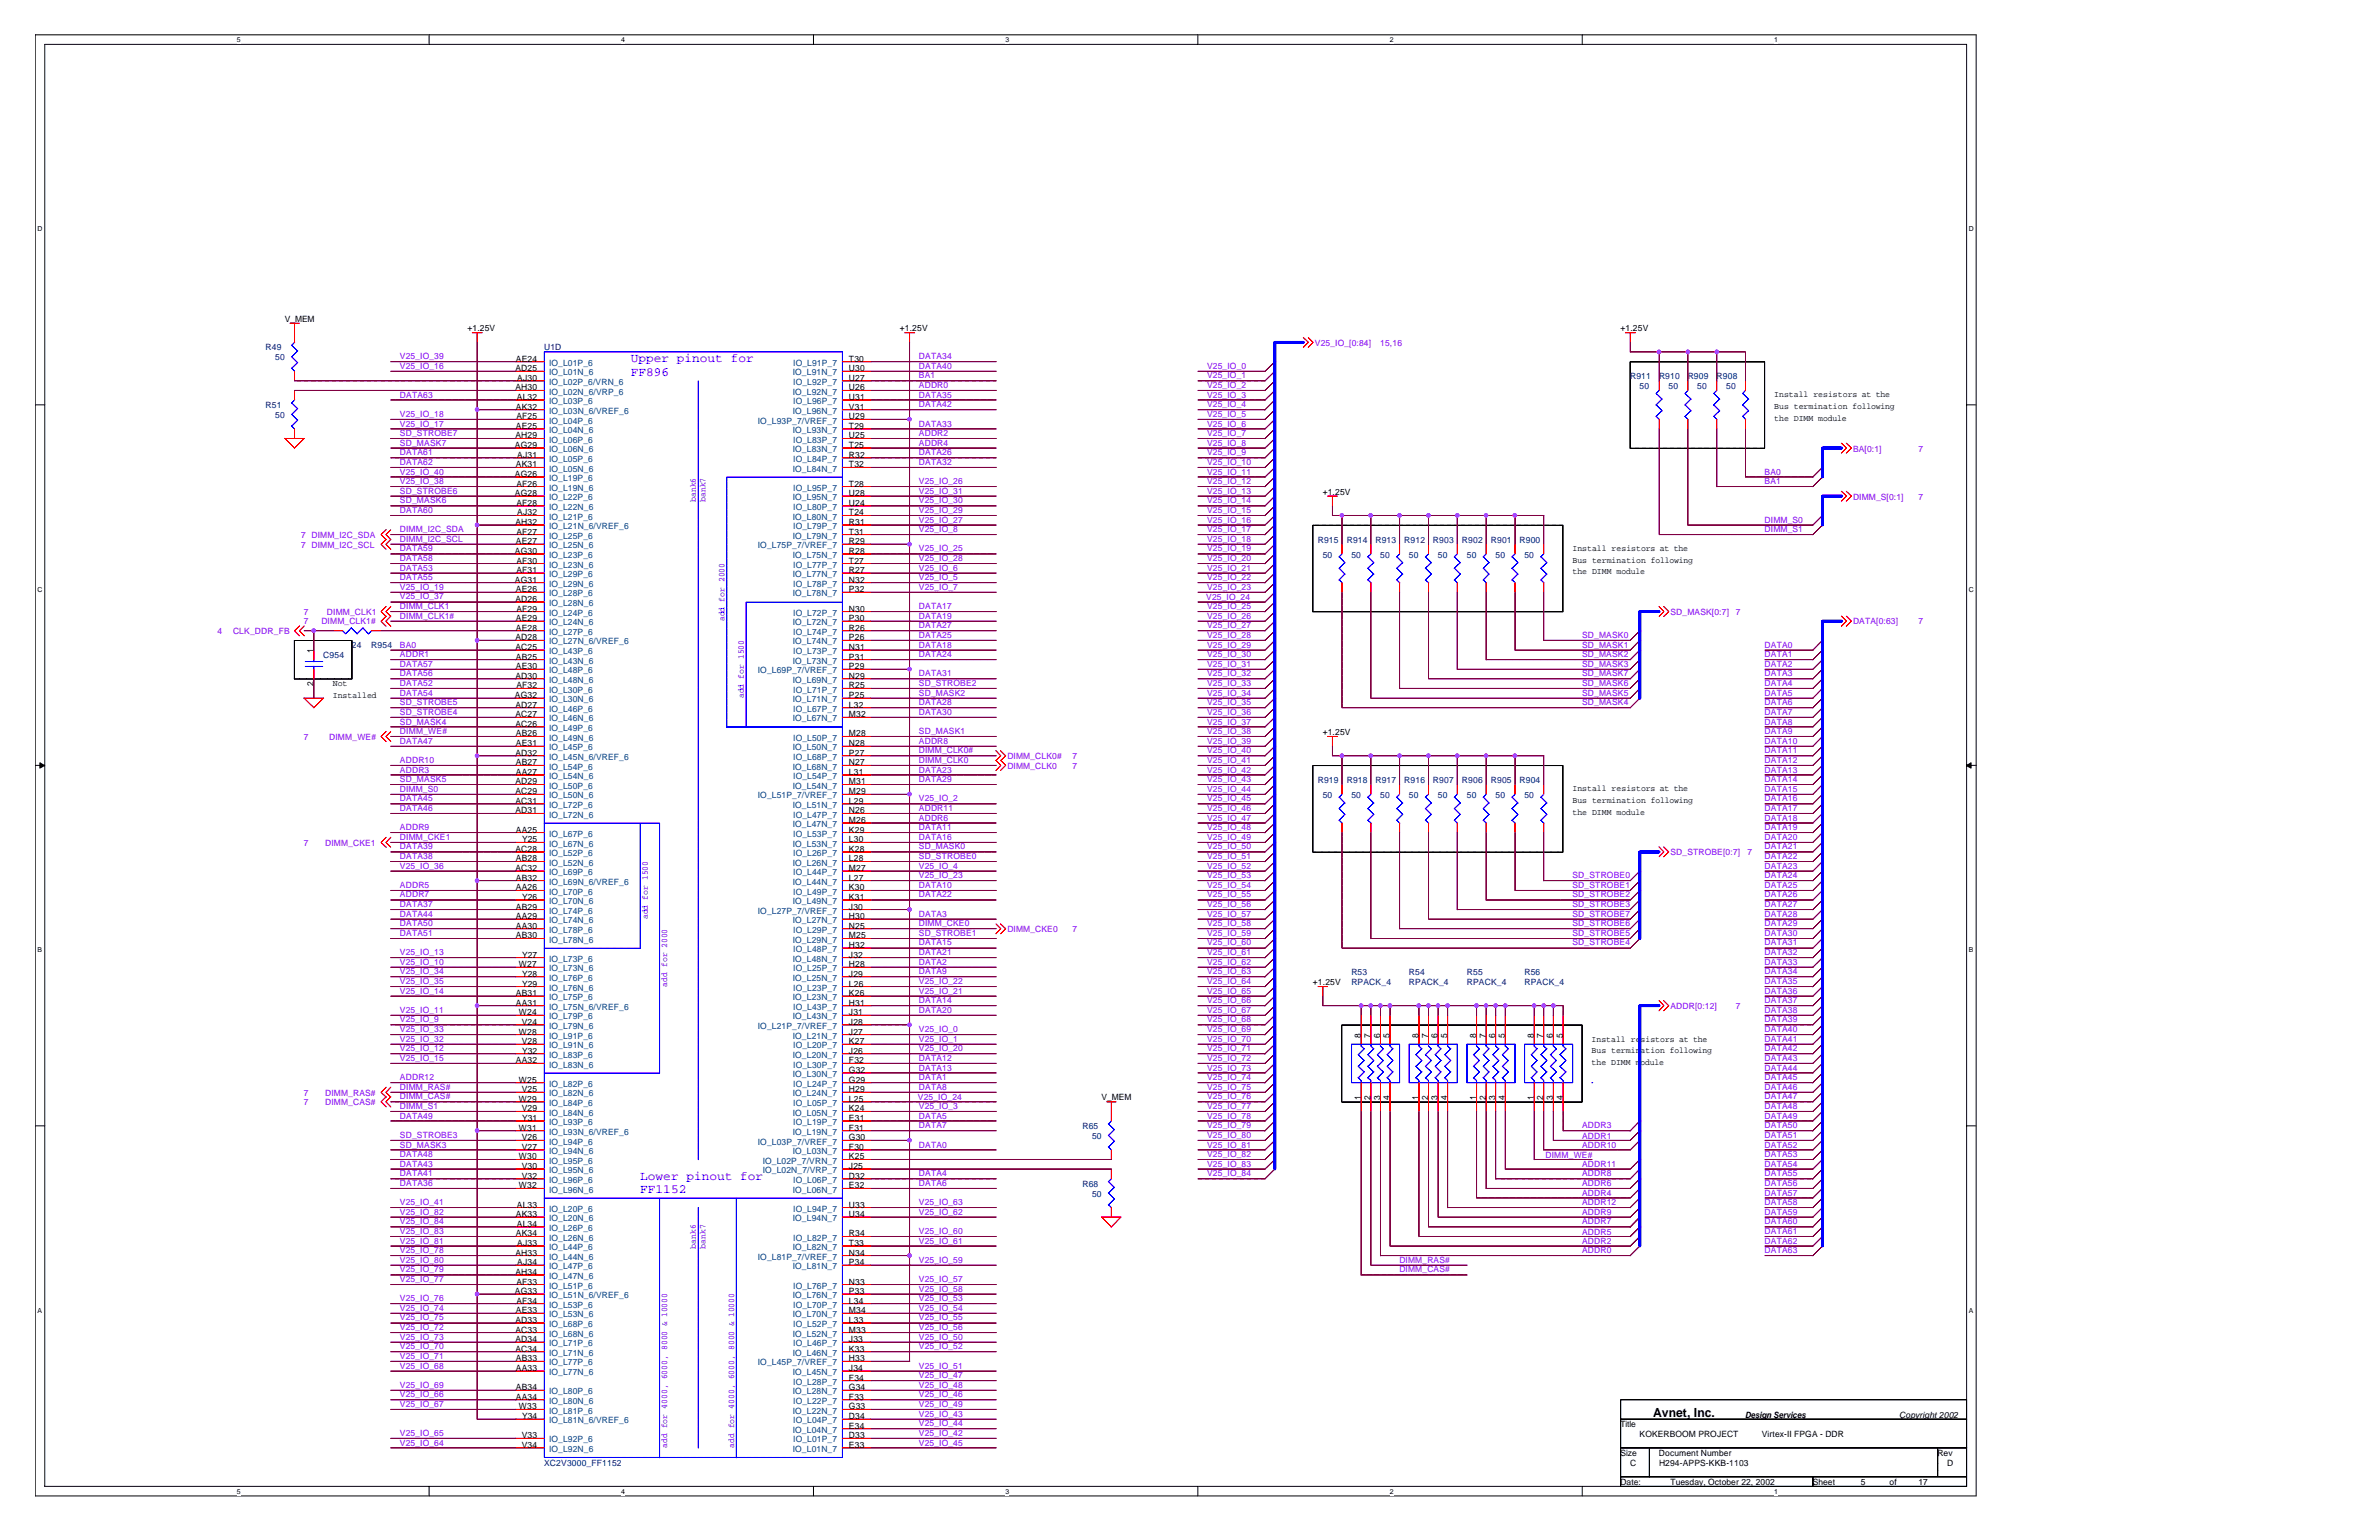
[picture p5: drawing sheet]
<svg xmlns="http://www.w3.org/2000/svg" width="432mm" height="279mm" viewBox="0 0 432 279" stroke-linecap="round" stroke-linejoin="round" font-family="sans-serif">
<defs><g id="words">
<g font-size="2.3" fill="#00f">
<text x="114.5" y="65.7">Upper pinout for</text>
<text x="114.5" y="68.2">FF896</text>
<text x="116.2" y="214">Lower pinout for</text>
<text x="116.2" y="216.4">FF1152</text>
</g>
<text font-size="2.3" x="300.1" y="257">Avnet, Inc.</text>
<g font-size="1.6">
<text x="51.7" y="58.4">V_MEM</text>
<text x="84.8" y="60.1">+1.25V</text>
<text x="93.6" y="65.6">AE24</text>
<text x="154.1" y="65.6">T30</text>
<text x="163.3" y="60.1">+1.25V</text>
<text x="294.1" y="60.1">+1.25V</text>
<text x="93.6" y="67.4">AD25</text>
<text x="93.6" y="70.8">AH30</text>
<text x="93.9" y="69.1">AJ30</text>
<text x="154.1" y="67.4">U30</text>
<text x="154.1" y="70.8">U26</text>
<text x="154.1" y="69.1">U27</text>
<text x="93.6" y="74.3">AK32</text>
<text x="93.6" y="77.8">AE25</text>
<text x="93.7" y="76.1">AF25</text>
<text x="93.8" y="72.6">AL32</text>
<text x="154.1" y="77.8">T29</text>
<text x="154.1" y="76.1">U29</text>
<text x="154.1" y="72.6">U31</text>
<text x="154.1" y="74.3">V31</text>
<text x="322" y="72.1">Install resistors at the</text>
<text x="322" y="74.2">Bus termination following</text>
<text x="322" y="76.3">the DIMM module</text>
<text x="93.5" y="81.3">AG29</text>
<text x="93.6" y="79.5">AH29</text>
<text x="93.9" y="83.1">AJ31</text>
<text x="154.1" y="83.1">R32</text>
<text x="154.1" y="79.5">U25</text>
<text x="154.1" y="81.3">T25</text>
<text x="93.5" y="86.5">AG26</text>
<text x="93.6" y="84.8">AK31</text>
<text x="93.7" y="88.3">AF26</text>
<text x="154.1" y="84.8">T32</text>
<text x="154.1" y="88.3">T28</text>
<text x="240.1" y="89.7">+1.25V</text>
<text x="93.5" y="90">AG28</text>
<text x="93.6" y="95.2">AH32</text>
<text x="93.7" y="91.8">AF28</text>
<text x="93.9" y="93.5">AJ32</text>
<text x="154.1" y="95.2">R31</text>
<text x="154.1" y="91.8">U24</text>
<text x="154.1" y="93.5">T24</text>
<text x="154.1" y="90">U28</text>
<text x="93.5" y="100.5">AG30</text>
<text x="93.6" y="98.7">AE27</text>
<text x="93.7" y="97">AF27</text>
<text x="154.1" y="97">T31</text>
<text x="154.1" y="98.7">R29</text>
<text x="154.1" y="100.5">R28</text>
<text x="285.4" y="100">Install resistors at the</text>
<text x="93.5" y="105.7">AG31</text>
<text x="93.6" y="107.4">AE26</text>
<text x="93.7" y="102.2">AF30</text>
<text x="93.7" y="104">AF31</text>
<text x="154.1" y="105.7">N32</text>
<text x="154.1" y="107.4">P32</text>
<text x="154.1" y="102.2">T27</text>
<text x="154.1" y="104">R27</text>
<text x="285.4" y="102.1">Bus termination following</text>
<text x="285.4" y="104.2">the DIMM module</text>
<text x="93.6" y="109.2">AD26</text>
<text x="93.6" y="112.7">AE29</text>
<text x="93.7" y="111">AF29</text>
<text x="154.1" y="112.7">P30</text>
<text x="154.1" y="111">N30</text>
<text x="56.9" y="118.5" transform="rotate(-90 56.9 118.5)">1</text>
<text x="93.6" y="116.2">AD28</text>
<text x="93.6" y="117.9">AC25</text>
<text x="93.6" y="114.4">AE28</text>
<text x="93.6" y="119.7">AB25</text>
<text x="154.1" y="117.9">N31</text>
<text x="154.1" y="119.7">P31</text>
<text x="154.1" y="114.4">R26</text>
<text x="154.1" y="116.2">P26</text>
<text x="56.9" y="124.5" transform="rotate(-90 56.9 124.5)">2</text>
<text x="60.4" y="124.4">Not</text>
<text x="93.6" y="123.1">AD30</text>
<text x="93.6" y="121.4">AE30</text>
<text x="93.7" y="124.9">AF32</text>
<text x="154.1" y="123.1">N29</text>
<text x="154.1" y="121.4">P29</text>
<text x="154.1" y="124.9">R25</text>
<text x="60.4" y="126.6">Installed</text>
<text x="93.5" y="126.7">AG32</text>
<text x="93.6" y="128.4">AD27</text>
<text x="93.6" y="130.1">AC27</text>
<text x="93.6" y="131.9">AC26</text>
<text x="154.1" y="130.1">M32</text>
<text x="154.1" y="128.4">L32</text>
<text x="154.1" y="126.7">P25</text>
<text x="93.6" y="137.1">AD32</text>
<text x="93.6" y="135.4">AE31</text>
<text x="93.6" y="133.6">AB26</text>
<text x="154.1" y="137.1">P27</text>
<text x="154.1" y="133.6">M28</text>
<text x="154.1" y="135.4">N28</text>
<text x="240.1" y="133.3">+1.25V</text>
<text x="93.6" y="142.3">AD29</text>
<text x="93.6" y="138.9">AB27</text>
<text x="93.6" y="140.6">AA27</text>
<text x="154.1" y="138.9">N27</text>
<text x="154.1" y="140.6">L31</text>
<text x="154.1" y="142.3">M31</text>
<text x="285.4" y="143.6">Install resistors at the</text>
<text x="93.6" y="145.8">AC31</text>
<text x="93.6" y="147.6">AD31</text>
<text x="93.6" y="144.1">AC29</text>
<text x="154.1" y="147.6">N26</text>
<text x="154.1" y="149.3">M26</text>
<text x="154.1" y="144.1">M29</text>
<text x="154.1" y="145.8">L29</text>
<text x="285.4" y="145.7">Bus termination following</text>
<text x="285.4" y="147.8">the DIMM module</text>
<text x="93.6" y="154.6">AC28</text>
<text x="93.6" y="151">AA25</text>
<text x="94.8" y="152.8">Y25</text>
<text x="154.1" y="154.6">K28</text>
<text x="154.1" y="151">K29</text>
<text x="154.1" y="152.8">L30</text>
<text x="93.6" y="158">AC32</text>
<text x="93.6" y="159.8">AB32</text>
<text x="93.6" y="161.5">AA26</text>
<text x="93.6" y="156.3">AB28</text>
<text x="154.1" y="156.3">L28</text>
<text x="154.1" y="158">M27</text>
<text x="154.1" y="159.8">L27</text>
<text x="154.1" y="161.5">K30</text>
<text x="93.6" y="165">AB29</text>
<text x="93.6" y="166.8">AA29</text>
<text x="94.8" y="163.3">Y26</text>
<text x="154.1" y="165">J30</text>
<text x="154.1" y="166.8">H30</text>
<text x="154.1" y="163.3">K31</text>
<text x="93.6" y="168.5">AA30</text>
<text x="93.6" y="170.3">AB30</text>
<text x="94.8" y="173.7">Y27</text>
<text x="154.1" y="170.3">M25</text>
<text x="154.1" y="168.5">N25</text>
<text x="154.1" y="173.7">J32</text>
<text x="154.1" y="172">H32</text>
<text x="94.1" y="175.5">W27</text>
<text x="94.8" y="177.2">Y28</text>
<text x="94.8" y="179">Y29</text>
<text x="154.1" y="177.2">J29</text>
<text x="154.1" y="175.5">H28</text>
<text x="154.1" y="179">L26</text>
<text x="238.3" y="178.7">+1.25V</text>
<text x="93.6" y="180.7">AB31</text>
<text x="93.6" y="182.5">AA31</text>
<text x="94.1" y="184.2">W24</text>
<text x="94.7" y="185.9">V24</text>
<text x="154.1" y="182.5">H31</text>
<text x="154.1" y="184.2">J31</text>
<text x="154.1" y="180.7">K26</text>
<text x="154.1" y="185.9">J28</text>
<text x="94.1" y="187.7">W28</text>
<text x="94.7" y="189.4">V28</text>
<text x="94.8" y="191.2">Y32</text>
<text x="154.1" y="187.7">J27</text>
<text x="154.1" y="189.4">K27</text>
<text x="154.1" y="191.2">J26</text>
<text x="247" y="188.3" transform="rotate(-90 247 188.3)">8</text>
<text x="248.8" y="188.3" transform="rotate(-90 248.8 188.3)">7</text>
<text x="250.5" y="188.3" transform="rotate(-90 250.5 188.3)">6</text>
<text x="252.2" y="188.3" transform="rotate(-90 252.2 188.3)">5</text>
<text x="257.5" y="188.3" transform="rotate(-90 257.5 188.3)">8</text>
<text x="259.2" y="188.3" transform="rotate(-90 259.2 188.3)">7</text>
<text x="260.9" y="188.3" transform="rotate(-90 260.9 188.3)">6</text>
<text x="262.7" y="188.3" transform="rotate(-90 262.7 188.3)">5</text>
<text x="267.9" y="188.3" transform="rotate(-90 267.9 188.3)">8</text>
<text x="269.7" y="188.3" transform="rotate(-90 269.7 188.3)">7</text>
<text x="271.4" y="188.3" transform="rotate(-90 271.4 188.3)">6</text>
<text x="273.1" y="188.3" transform="rotate(-90 273.1 188.3)">5</text>
<text x="278.4" y="188.3" transform="rotate(-90 278.4 188.3)">8</text>
<text x="280.1" y="188.3" transform="rotate(-90 280.1 188.3)">7</text>
<text x="281.9" y="188.3" transform="rotate(-90 281.9 188.3)">6</text>
<text x="283.6" y="188.3" transform="rotate(-90 283.6 188.3)">5</text>
<text x="288.9" y="189">Install resistors at the</text>
<text x="288.9" y="191.1">Bus termination following</text>
<text x="93.6" y="192.9">AA32</text>
<text x="94.1" y="196.4">W25</text>
<text x="154.1" y="192.9">F32</text>
<text x="154.1" y="194.6">G32</text>
<text x="154.1" y="196.4">G29</text>
<text x="288.9" y="193.2">the DIMM m</text>
<text x="297.8" y="193.2">odule</text>
<text x="94.1" y="199.9">W29</text>
<text x="94.7" y="198.2">V25</text>
<text x="94.7" y="201.6">V29</text>
<text x="94.8" y="203.4">Y31</text>
<text x="154.1" y="198.2">H29</text>
<text x="154.1" y="203.4">E31</text>
<text x="154.1" y="199.9">L25</text>
<text x="154.1" y="201.6">K24</text>
<text x="199.9" y="199.6">V_MEM</text>
<text x="247" y="199.6" transform="rotate(-90 247 199.6)">1</text>
<text x="248.8" y="199.6" transform="rotate(-90 248.8 199.6)">2</text>
<text x="250.5" y="199.6" transform="rotate(-90 250.5 199.6)">3</text>
<text x="252.2" y="199.6" transform="rotate(-90 252.2 199.6)">4</text>
<text x="257.5" y="199.6" transform="rotate(-90 257.5 199.6)">1</text>
<text x="259.2" y="199.6" transform="rotate(-90 259.2 199.6)">2</text>
<text x="260.9" y="199.6" transform="rotate(-90 260.9 199.6)">3</text>
<text x="262.7" y="199.6" transform="rotate(-90 262.7 199.6)">4</text>
<text x="267.9" y="199.6" transform="rotate(-90 267.9 199.6)">1</text>
<text x="269.7" y="199.6" transform="rotate(-90 269.7 199.6)">2</text>
<text x="271.4" y="199.6" transform="rotate(-90 271.4 199.6)">3</text>
<text x="273.1" y="199.6" transform="rotate(-90 273.1 199.6)">4</text>
<text x="278.4" y="199.6" transform="rotate(-90 278.4 199.6)">1</text>
<text x="280.1" y="199.6" transform="rotate(-90 280.1 199.6)">2</text>
<text x="281.9" y="199.6" transform="rotate(-90 281.9 199.6)">3</text>
<text x="283.6" y="199.6" transform="rotate(-90 283.6 199.6)">4</text>
<text x="94.1" y="205.1">W31</text>
<text x="94.7" y="206.9">V26</text>
<text x="94.7" y="208.6">V27</text>
<text x="154.1" y="205.1">F31</text>
<text x="154.1" y="206.9">G30</text>
<text x="154.1" y="208.6">F30</text>
<text x="94.1" y="210.4">W30</text>
<text x="94.1" y="215.6">W32</text>
<text x="94.7" y="212.1">V30</text>
<text x="94.7" y="213.9">V32</text>
<text x="154.1" y="213.9">D32</text>
<text x="154.1" y="215.6">E32</text>
<text x="154.1" y="210.4">K25</text>
<text x="154.1" y="212.1">J25</text>
<text x="93.6" y="220.8">AK33</text>
<text x="93.8" y="219.1">AL33</text>
<text x="154.1" y="220.8">U34</text>
<text x="154.1" y="219.1">U33</text>
<text x="93.6" y="227.8">AH33</text>
<text x="93.6" y="224.3">AK34</text>
<text x="93.8" y="222.6">AL34</text>
<text x="93.9" y="226.1">AJ33</text>
<text x="154.1" y="224.3">R34</text>
<text x="154.1" y="226.1">T33</text>
<text x="154.1" y="227.8">N34</text>
<text x="93.6" y="231.3">AH34</text>
<text x="93.7" y="233">AF33</text>
<text x="93.9" y="229.5">AJ34</text>
<text x="154.1" y="233">N33</text>
<text x="154.1" y="229.5">P34</text>
<text x="93.5" y="234.8">AG33</text>
<text x="93.6" y="238.3">AE33</text>
<text x="93.7" y="236.5">AF34</text>
<text x="154.1" y="238.3">M34</text>
<text x="154.1" y="236.5">L34</text>
<text x="154.1" y="234.8">P33</text>
<text x="93.6" y="245.2">AC34</text>
<text x="93.6" y="240">AD33</text>
<text x="93.6" y="241.8">AC33</text>
<text x="93.6" y="243.5">AD34</text>
<text x="154.1" y="245.2">K33</text>
<text x="154.1" y="243.5">J33</text>
<text x="154.1" y="240">L33</text>
<text x="154.1" y="241.8">M33</text>
<text x="93.6" y="247">AB33</text>
<text x="93.6" y="248.8">AA33</text>
<text x="154.1" y="250.5">F34</text>
<text x="154.1" y="248.8">J34</text>
<text x="154.1" y="247">H33</text>
<text x="93.6" y="252.2">AB34</text>
<text x="93.6" y="254">AA34</text>
<text x="94.1" y="255.7">W33</text>
<text x="94.8" y="257.5">Y34</text>
<text x="154.1" y="252.2">G34</text>
<text x="154.1" y="254">F33</text>
<text x="154.1" y="255.7">G33</text>
<text x="154.1" y="257.5">D34</text>
<text x="316.8" y="257.2">Design Services</text>
<text x="344.7" y="257.2">Copyright 2002</text>
<text x="94.7" y="260.9">V33</text>
<text x="94.7" y="262.7">V34</text>
<text x="154.1" y="259.2">E34</text>
<text x="154.1" y="260.9">D33</text>
<text x="154.1" y="262.7">E33</text>
<text x="294.1" y="259">Title</text>
<text x="297.6" y="260.7">KOKERBOOM PROJECT</text>
<text x="319.8" y="260.7">Virtex-II FPGA - DDR</text>
<text x="294.1" y="264.2">Size</text>
<text x="294.1" y="269.4">Date:</text>
<text x="295.9" y="265.9">C</text>
<text x="301.1" y="264.2">Document Number</text>
<text x="301.1" y="265.9">H294-APPS-KKB-1103</text>
<text x="303.2" y="269.4">Tuesday, October 22, 2002</text>
<text x="329" y="269.4">Sheet</text>
<text x="337.7" y="269.4">5</text>
<text x="342.9" y="269.4">of</text>
<text x="348.2" y="269.4">17</text>
<text x="351.7" y="264.2">Rev</text>
<text x="353.4" y="265.9">D</text>
</g>
<g font-size="1.6" fill="#000080">
<text x="48.2" y="63.6">R49</text>
<text x="50" y="65.3">50</text>
<text x="98.8" y="63.6">U1D</text>
<text x="295.9" y="68.8">R911</text>
<text x="297.6" y="70.6">50</text>
<text x="301.1" y="68.8">R910</text>
<text x="302.9" y="70.6">50</text>
<text x="306.3" y="68.8">R909</text>
<text x="308.1" y="70.6">50</text>
<text x="311.6" y="68.8">R908</text>
<text x="313.3" y="70.6">50</text>
<text x="48.2" y="74">R51</text>
<text x="50" y="75.8">50</text>
<text x="239.2" y="98.5">R915</text>
<text x="240.1" y="101.3">50</text>
<text x="244.4" y="98.5">R914</text>
<text x="245.3" y="101.3">50</text>
<text x="249.6" y="98.5">R913</text>
<text x="250.5" y="101.3">50</text>
<text x="254.9" y="98.5">R912</text>
<text x="255.7" y="101.3">50</text>
<text x="260.1" y="98.5">R903</text>
<text x="261" y="101.3">50</text>
<text x="265.3" y="98.5">R902</text>
<text x="266.2" y="101.3">50</text>
<text x="270.6" y="98.5">R901</text>
<text x="271.4" y="101.3">50</text>
<text x="275.8" y="98.5">R900</text>
<text x="276.7" y="101.3">50</text>
<text x="58.7" y="119.4">C954</text>
<text x="63.9" y="117.6">24</text>
<text x="67.4" y="117.6">R954</text>
<text x="239.2" y="142.1">R919</text>
<text x="244.4" y="142.1">R918</text>
<text x="249.6" y="142.1">R917</text>
<text x="254.9" y="142.1">R916</text>
<text x="260.1" y="142.1">R907</text>
<text x="265.3" y="142.1">R906</text>
<text x="270.6" y="142.1">R905</text>
<text x="275.8" y="142.1">R904</text>
<text x="240.1" y="144.9">50</text>
<text x="245.3" y="144.9">50</text>
<text x="250.5" y="144.9">50</text>
<text x="255.7" y="144.9">50</text>
<text x="261" y="144.9">50</text>
<text x="266.2" y="144.9">50</text>
<text x="271.4" y="144.9">50</text>
<text x="276.7" y="144.9">50</text>
<text x="245.3" y="177">R53</text>
<text x="245.3" y="178.7">RPACK_4</text>
<text x="255.7" y="177">R54</text>
<text x="255.7" y="178.7">RPACK_4</text>
<text x="266.2" y="177">R55</text>
<text x="266.2" y="178.7">RPACK_4</text>
<text x="276.7" y="177">R56</text>
<text x="276.7" y="178.7">RPACK_4</text>
<text x="196.5" y="204.9">R65</text>
<text x="198.2" y="206.6">50</text>
<text x="196.5" y="215.3">R68</text>
<text x="198.2" y="217.1">50</text>
<text x="98.8" y="265.9">XC2V3000_FF1152</text>
</g>
<g font-size="1.6" fill="#8000ff">
<text x="72.6" y="65.2">V25_IO_39</text>
<text x="166.8" y="65.2">DATA34</text>
<text x="238.7" y="62.7">V25_IO_[0:84]</text>
<text x="250.5" y="62.7">15,16</text>
<text x="72.6" y="66.9">V25_IO_16</text>
<text x="166.8" y="68.7">BA1</text>
<text x="166.8" y="70.4">ADDR0</text>
<text x="166.8" y="66.9">DATA40</text>
<text x="219.1" y="68.7">V25_IO_1</text>
<text x="219.1" y="66.9">V25_IO_0</text>
<text x="219.1" y="70.4">V25_IO_2</text>
<text x="72.6" y="72.1">DATA63</text>
<text x="72.6" y="77.4">V25_IO_17</text>
<text x="72.6" y="75.6">V25_IO_18</text>
<text x="166.8" y="77.4">DATA33</text>
<text x="166.8" y="72.1">DATA35</text>
<text x="166.8" y="73.9">DATA42</text>
<text x="219.1" y="72.1">V25_IO_3</text>
<text x="219.1" y="75.6">V25_IO_5</text>
<text x="219.1" y="77.4">V25_IO_6</text>
<text x="219.1" y="73.9">V25_IO_4</text>
<text x="72.6" y="80.9">SD_MASK7</text>
<text x="72.6" y="82.6">DATA61</text>
<text x="72.6" y="79.1">SD_STROBE7</text>
<text x="166.8" y="80.9">ADDR4</text>
<text x="166.8" y="79.1">ADDR2</text>
<text x="166.8" y="82.6">DATA26</text>
<text x="219.1" y="80.9">V25_IO_8</text>
<text x="219.1" y="79.1">V25_IO_7</text>
<text x="219.1" y="82.6">V25_IO_9</text>
<text x="336.3" y="81.9">BA[0:1]</text>
<text x="348.2" y="81.9">7</text>
<text x="72.6" y="84.3">DATA62</text>
<text x="72.6" y="87.8">V25_IO_38</text>
<text x="72.6" y="86.1">V25_IO_40</text>
<text x="72.6" y="89.6">SD_STROBE6</text>
<text x="166.8" y="89.6">V25_IO_31</text>
<text x="166.8" y="87.8">V25_IO_26</text>
<text x="166.8" y="84.3">DATA32</text>
<text x="219.1" y="87.8">V25_IO_12</text>
<text x="219.1" y="86.1">V25_IO_11</text>
<text x="219.1" y="84.3">V25_IO_10</text>
<text x="219.1" y="89.6">V25_IO_13</text>
<text x="320.3" y="86.1">BA0</text>
<text x="320.3" y="87.8">BA1</text>
<text x="72.6" y="93">DATA60</text>
<text x="72.6" y="91.3">SD_MASK6</text>
<text x="166.8" y="93">V25_IO_29</text>
<text x="166.8" y="91.3">V25_IO_30</text>
<text x="166.8" y="94.8">V25_IO_27</text>
<text x="219.1" y="93">V25_IO_15</text>
<text x="219.1" y="94.8">V25_IO_16</text>
<text x="219.1" y="91.3">V25_IO_14</text>
<text x="320.3" y="94.8">DIMM_S0</text>
<text x="336.3" y="90.6">DIMM_S[0:1]</text>
<text x="348.2" y="90.6">7</text>
<text x="54.7" y="99.4">7 DIMM_I2C_SCL</text>
<text x="54.7" y="97.6">7 DIMM_I2C_SDA</text>
<text x="72.6" y="100">DATA59</text>
<text x="72.6" y="101.8">DATA58</text>
<text x="72.6" y="98.3">DIMM_I2C_SCL</text>
<text x="72.6" y="96.6">DIMM_I2C_SDA</text>
<text x="166.8" y="96.6">V25_IO_8</text>
<text x="166.8" y="100">V25_IO_25</text>
<text x="166.8" y="101.8">V25_IO_28</text>
<text x="219.1" y="101.8">V25_IO_20</text>
<text x="219.1" y="100">V25_IO_19</text>
<text x="219.1" y="98.3">V25_IO_18</text>
<text x="219.1" y="96.6">V25_IO_17</text>
<text x="320.3" y="96.6">DIMM_S1</text>
<text x="72.6" y="107">V25_IO_19</text>
<text x="72.6" y="103.5">DATA53</text>
<text x="72.6" y="105.3">DATA55</text>
<text x="166.8" y="105.3">V25_IO_5</text>
<text x="166.8" y="107">V25_IO_7</text>
<text x="166.8" y="103.5">V25_IO_6</text>
<text x="219.1" y="103.5">V25_IO_21</text>
<text x="219.1" y="107">V25_IO_23</text>
<text x="219.1" y="105.3">V25_IO_22</text>
<text x="55.2" y="111.5">7</text>
<text x="55.2" y="113.3">7</text>
<text x="58.3" y="113.3">DIMM_CLK1#</text>
<text x="59.4" y="111.5">DIMM_CLK1</text>
<text x="72.6" y="108.8">V25_IO_37</text>
<text x="72.6" y="110.5">DIMM_CLK1</text>
<text x="72.6" y="112.3">DIMM_CLK1#</text>
<text x="166.8" y="110.5">DATA17</text>
<text x="166.8" y="112.3">DATA19</text>
<text x="218.9" y="108.9">V25_IO_24</text>
<text x="219.1" y="110.5">V25_IO_25</text>
<text x="219.1" y="112.3">V25_IO_26</text>
<text x="303.2" y="111.5">SD_MASK[0:7]</text>
<text x="315" y="111.5">7</text>
<text x="336.3" y="113.3">DATA[0:63]</text>
<text x="348.2" y="113.3">7</text>
<text x="39.5" y="115.1">4</text>
<text x="42.3" y="115.1">CLK_DDR_FB</text>
<text x="72.6" y="117.5">BA0</text>
<text x="72.6" y="119.2">ADDR1</text>
<text x="166.8" y="114">DATA27</text>
<text x="166.8" y="115.7">DATA25</text>
<text x="166.8" y="117.5">DATA18</text>
<text x="166.8" y="119.2">DATA24</text>
<text x="219.1" y="117.5">V25_IO_29</text>
<text x="219.1" y="119.2">V25_IO_30</text>
<text x="219.1" y="114">V25_IO_27</text>
<text x="219.1" y="115.7">V25_IO_28</text>
<text x="287.1" y="117.5">SD_MASK1</text>
<text x="287.1" y="119.2">SD_MASK2</text>
<text x="287.1" y="115.7">SD_MASK0</text>
<text x="320.3" y="119.2">DATA1</text>
<text x="320.3" y="117.5">DATA0</text>
<text x="72.6" y="122.7">DATA56</text>
<text x="72.6" y="124.5">DATA52</text>
<text x="72.6" y="121">DATA57</text>
<text x="166.8" y="122.7">DATA31</text>
<text x="166.8" y="124.5">SD_STROBE2</text>
<text x="219.1" y="121">V25_IO_31</text>
<text x="219.1" y="124.5">V25_IO_33</text>
<text x="219.1" y="122.7">V25_IO_32</text>
<text x="287.1" y="121">SD_MASK3</text>
<text x="287.1" y="122.7">SD_MASK7</text>
<text x="287.1" y="124.5">SD_MASK6</text>
<text x="320.3" y="121">DATA2</text>
<text x="320.3" y="122.7">DATA3</text>
<text x="320.3" y="124.5">DATA4</text>
<text x="72.6" y="131.4">SD_MASK4</text>
<text x="72.6" y="129.7">SD_STROBE4</text>
<text x="72.6" y="126.2">DATA54</text>
<text x="72.6" y="127.9">SD_STROBE5</text>
<text x="166.8" y="126.2">SD_MASK2</text>
<text x="166.8" y="129.7">DATA30</text>
<text x="166.8" y="127.9">DATA28</text>
<text x="219.1" y="126.2">V25_IO_34</text>
<text x="219.1" y="131.4">V25_IO_37</text>
<text x="219.1" y="127.9">V25_IO_35</text>
<text x="219.1" y="129.7">V25_IO_36</text>
<text x="287.1" y="126.2">SD_MASK5</text>
<text x="287.1" y="127.9">SD_MASK4</text>
<text x="320.3" y="131.4">DATA8</text>
<text x="320.3" y="129.7">DATA7</text>
<text x="320.3" y="127.9">DATA6</text>
<text x="320.3" y="126.2">DATA5</text>
<text x="55.2" y="134.2">7</text>
<text x="59.7" y="134.2">DIMM_WE#</text>
<text x="72.6" y="133.2">DIMM_WE#</text>
<text x="72.6" y="134.9">DATA47</text>
<text x="166.8" y="133.2">SD_MASK1</text>
<text x="166.8" y="134.9">ADDR8</text>
<text x="166.8" y="136.7">DIMM_CLK0#</text>
<text x="182.8" y="137.7">DIMM_CLK0#</text>
<text x="194.7" y="137.7">7</text>
<text x="219.1" y="136.7">V25_IO_40</text>
<text x="219.1" y="133.2">V25_IO_38</text>
<text x="219.1" y="134.9">V25_IO_39</text>
<text x="320.3" y="136.7">DATA11</text>
<text x="320.3" y="133.2">DATA9</text>
<text x="320.3" y="134.9">DATA10</text>
<text x="72.6" y="138.4">ADDR10</text>
<text x="72.6" y="140.2">ADDR3</text>
<text x="72.6" y="143.6">DIMM_S0</text>
<text x="72.6" y="141.9">SD_MASK5</text>
<text x="166.8" y="138.4">DIMM_CLK0</text>
<text x="166.8" y="141.9">DATA29</text>
<text x="166.8" y="140.2">DATA23</text>
<text x="182.8" y="139.4">DIMM_CLK0</text>
<text x="194.7" y="139.4">7</text>
<text x="219.1" y="140.2">V25_IO_42</text>
<text x="219.1" y="143.6">V25_IO_44</text>
<text x="219.1" y="138.4">V25_IO_41</text>
<text x="219.1" y="141.9">V25_IO_43</text>
<text x="320.3" y="138.4">DATA12</text>
<text x="320.3" y="141.9">DATA14</text>
<text x="320.3" y="140.2">DATA13</text>
<text x="320.3" y="143.6">DATA15</text>
<text x="72.6" y="147.2">DATA46</text>
<text x="72.6" y="145.4">DATA45</text>
<text x="166.8" y="148.9">ADDR6</text>
<text x="166.8" y="147.2">ADDR11</text>
<text x="166.8" y="145.4">V25_IO_2</text>
<text x="219.1" y="148.9">V25_IO_47</text>
<text x="219.1" y="145.4">V25_IO_45</text>
<text x="219.1" y="147.2">V25_IO_46</text>
<text x="320.3" y="148.9">DATA18</text>
<text x="320.3" y="147.2">DATA17</text>
<text x="320.3" y="145.4">DATA16</text>
<text x="55.2" y="153.4">7</text>
<text x="59" y="153.4">DIMM_CKE1</text>
<text x="72.6" y="152.4">DIMM_CKE1</text>
<text x="72.6" y="150.6">ADDR9</text>
<text x="72.6" y="155.9">DATA38</text>
<text x="72.6" y="154.1">DATA39</text>
<text x="166.8" y="154.1">SD_MASK0</text>
<text x="166.8" y="150.6">DATA11</text>
<text x="166.8" y="152.4">DATA16</text>
<text x="166.8" y="155.9">SD_STROBE0</text>
<text x="219.1" y="154.1">V25_IO_50</text>
<text x="219.1" y="150.6">V25_IO_48</text>
<text x="219.1" y="155.9">V25_IO_51</text>
<text x="219.1" y="152.4">V25_IO_49</text>
<text x="303.2" y="155.2">SD_STROBE[0:7]</text>
<text x="317.2" y="155.2">7</text>
<text x="320.3" y="150.6">DATA19</text>
<text x="320.3" y="154.1">DATA21</text>
<text x="320.3" y="155.9">DATA22</text>
<text x="320.3" y="152.4">DATA20</text>
<text x="72.6" y="161.1">ADDR5</text>
<text x="72.6" y="157.6">V25_IO_36</text>
<text x="166.8" y="157.6">V25_IO_4</text>
<text x="166.8" y="159.3">V25_IO_23</text>
<text x="166.8" y="161.1">DATA10</text>
<text x="219.1" y="157.6">V25_IO_52</text>
<text x="219.1" y="159.3">V25_IO_53</text>
<text x="219.1" y="161.1">V25_IO_54</text>
<text x="285.4" y="161.1">SD_STROBE1</text>
<text x="285.4" y="159.3">SD_STROBE0</text>
<text x="320.3" y="159.3">DATA24</text>
<text x="320.3" y="157.6">DATA23</text>
<text x="320.3" y="161.1">DATA25</text>
<text x="72.6" y="166.3">DATA44</text>
<text x="72.6" y="164.6">DATA37</text>
<text x="72.6" y="162.8">ADDR7</text>
<text x="166.8" y="166.3">DATA3</text>
<text x="166.8" y="162.8">DATA22</text>
<text x="219.1" y="162.8">V25_IO_55</text>
<text x="219.1" y="164.6">V25_IO_56</text>
<text x="219.1" y="166.3">V25_IO_57</text>
<text x="285.4" y="166.3">SD_STROBE7</text>
<text x="285.4" y="164.6">SD_STROBE3</text>
<text x="285.4" y="162.8">SD_STROBE2</text>
<text x="320.3" y="166.3">DATA28</text>
<text x="320.3" y="164.6">DATA27</text>
<text x="320.3" y="162.8">DATA26</text>
<text x="72.6" y="173.3">V25_IO_13</text>
<text x="72.6" y="168.1">DATA50</text>
<text x="72.6" y="169.8">DATA51</text>
<text x="166.8" y="169.8">SD_STROBE1</text>
<text x="166.8" y="168.1">DIMM_CKE0</text>
<text x="166.8" y="171.5">DATA15</text>
<text x="166.8" y="173.3">DATA21</text>
<text x="182.8" y="169.1">DIMM_CKE0</text>
<text x="194.7" y="169.1">7</text>
<text x="219.1" y="168.1">V25_IO_58</text>
<text x="219.1" y="173.3">V25_IO_61</text>
<text x="219.1" y="171.5">V25_IO_60</text>
<text x="219.1" y="169.8">V25_IO_59</text>
<text x="285.4" y="168.1">SD_STROBE6</text>
<text x="285.4" y="169.8">SD_STROBE5</text>
<text x="285.4" y="171.5">SD_STROBE4</text>
<text x="320.3" y="171.5">DATA31</text>
<text x="320.3" y="168.1">DATA29</text>
<text x="320.3" y="173.3">DATA32</text>
<text x="320.3" y="169.8">DATA30</text>
<text x="72.6" y="178.5">V25_IO_35</text>
<text x="72.6" y="175">V25_IO_10</text>
<text x="72.6" y="176.8">V25_IO_34</text>
<text x="166.8" y="178.5">V25_IO_22</text>
<text x="166.8" y="175">DATA2</text>
<text x="166.8" y="176.8">DATA9</text>
<text x="219.1" y="175">V25_IO_62</text>
<text x="219.1" y="178.5">V25_IO_64</text>
<text x="219.1" y="176.8">V25_IO_63</text>
<text x="320.3" y="175">DATA33</text>
<text x="320.3" y="178.5">DATA35</text>
<text x="320.3" y="176.8">DATA34</text>
<text x="72.6" y="183.8">V25_IO_11</text>
<text x="72.6" y="185.5">V25_IO_9</text>
<text x="72.6" y="180.3">V25_IO_14</text>
<text x="166.8" y="180.3">V25_IO_21</text>
<text x="166.8" y="182">DATA14</text>
<text x="166.8" y="183.8">DATA20</text>
<text x="219.1" y="182">V25_IO_66</text>
<text x="219.1" y="185.5">V25_IO_68</text>
<text x="219.1" y="180.3">V25_IO_65</text>
<text x="219.1" y="183.8">V25_IO_67</text>
<text x="303.2" y="183">ADDR[0:12]</text>
<text x="315" y="183">7</text>
<text x="320.3" y="182">DATA37</text>
<text x="320.3" y="185.5">DATA39</text>
<text x="320.3" y="183.8">DATA38</text>
<text x="320.3" y="180.3">DATA36</text>
<text x="72.6" y="187.2">V25_IO_33</text>
<text x="72.6" y="190.8">V25_IO_12</text>
<text x="72.6" y="189">V25_IO_32</text>
<text x="166.8" y="189">V25_IO_1</text>
<text x="166.8" y="190.8">V25_IO_20</text>
<text x="166.8" y="187.2">V25_IO_0</text>
<text x="219.1" y="190.8">V25_IO_71</text>
<text x="219.1" y="187.2">V25_IO_69</text>
<text x="219.1" y="189">V25_IO_70</text>
<text x="320.3" y="189">DATA41</text>
<text x="320.3" y="190.8">DATA42</text>
<text x="320.3" y="187.2">DATA40</text>
<text x="72.6" y="197.7">DIMM_RAS#</text>
<text x="72.6" y="192.5">V25_IO_15</text>
<text x="72.6" y="196">ADDR12</text>
<text x="166.8" y="196">DATA1</text>
<text x="166.8" y="197.7">DATA8</text>
<text x="166.8" y="192.5">DATA12</text>
<text x="166.8" y="194.2">DATA13</text>
<text x="219.1" y="196">V25_IO_74</text>
<text x="219.1" y="192.5">V25_IO_72</text>
<text x="219.1" y="194.2">V25_IO_73</text>
<text x="219.1" y="197.7">V25_IO_75</text>
<text x="320.3" y="192.5">DATA43</text>
<text x="320.3" y="196">DATA45</text>
<text x="320.3" y="194.2">DATA44</text>
<text x="320.3" y="197.7">DATA46</text>
<text x="55.2" y="200.5">7</text>
<text x="55.2" y="198.8">7</text>
<text x="59" y="200.5">DIMM_CAS#</text>
<text x="59" y="198.8">DIMM_RAS#</text>
<text x="72.6" y="199.5">DIMM_CAS#</text>
<text x="72.6" y="201.2">DIMM_S1</text>
<text x="72.6" y="202.9">DATA49</text>
<text x="166.6" y="199.6">V25_IO_24</text>
<text x="166.8" y="201.2">V25_IO_3</text>
<text x="166.8" y="202.9">DATA5</text>
<text x="219.1" y="199.5">V25_IO_76</text>
<text x="219.1" y="202.9">V25_IO_78</text>
<text x="219.1" y="201.2">V25_IO_77</text>
<text x="320.3" y="202.9">DATA49</text>
<text x="320.3" y="201.2">DATA48</text>
<text x="320.3" y="199.5">DATA47</text>
<text x="72.6" y="206.4">SD_STROBE3</text>
<text x="72.6" y="208.2">SD_MASK3</text>
<text x="72.6" y="209.9">DATA48</text>
<text x="166.8" y="208.2">DATA0</text>
<text x="166.8" y="204.7">DATA7</text>
<text x="219.1" y="206.4">V25_IO_80</text>
<text x="219.1" y="209.9">V25_IO_82</text>
<text x="219.1" y="204.7">V25_IO_79</text>
<text x="219.1" y="208.2">V25_IO_81</text>
<text x="287.1" y="208.2">ADDR10</text>
<text x="287.1" y="204.7">ADDR3</text>
<text x="287.1" y="206.6">ADDR1</text>
<text x="320.3" y="204.7">DATA50</text>
<text x="320.3" y="209.9">DATA53</text>
<text x="320.3" y="206.4">DATA51</text>
<text x="320.3" y="208.2">DATA52</text>
<text x="72.6" y="213.4">DATA41</text>
<text x="72.6" y="211.7">DATA43</text>
<text x="72.6" y="215.1">DATA36</text>
<text x="166.8" y="213.4">DATA4</text>
<text x="166.8" y="215.1">DATA6</text>
<text x="219.1" y="211.7">V25_IO_83</text>
<text x="219.1" y="213.4">V25_IO_84</text>
<text x="280.5" y="210.1">DIMM_WE#</text>
<text x="287.1" y="213.4">ADDR8</text>
<text x="287.1" y="215.1">ADDR6</text>
<text x="287.1" y="211.7">ADDR11</text>
<text x="320.3" y="213.4">DATA55</text>
<text x="320.3" y="215.1">DATA56</text>
<text x="320.3" y="211.7">DATA54</text>
<text x="72.6" y="218.7">V25_IO_41</text>
<text x="72.6" y="220.4">V25_IO_82</text>
<text x="166.8" y="220.4">V25_IO_62</text>
<text x="166.8" y="218.7">V25_IO_63</text>
<text x="287.1" y="220.4">ADDR9</text>
<text x="287.1" y="216.9">ADDR4</text>
<text x="287.1" y="218.7">ADDR12</text>
<text x="320.3" y="220.4">DATA59</text>
<text x="320.3" y="216.9">DATA57</text>
<text x="320.3" y="218.7">DATA58</text>
<text x="72.6" y="227.4">V25_IO_78</text>
<text x="72.6" y="225.6">V25_IO_81</text>
<text x="72.6" y="223.9">V25_IO_83</text>
<text x="72.6" y="222.1">V25_IO_84</text>
<text x="166.8" y="223.9">V25_IO_60</text>
<text x="166.8" y="225.6">V25_IO_61</text>
<text x="287.1" y="225.6">ADDR2</text>
<text x="287.1" y="222.1">ADDR7</text>
<text x="287.1" y="227.4">ADDR0</text>
<text x="287.1" y="224.1">ADDR5</text>
<text x="320.3" y="222.1">DATA60</text>
<text x="320.3" y="225.6">DATA62</text>
<text x="320.3" y="227.4">DATA63</text>
<text x="320.3" y="223.9">DATA61</text>
<text x="72.6" y="229.1">V25_IO_80</text>
<text x="72.6" y="230.8">V25_IO_79</text>
<text x="72.6" y="232.6">V25_IO_77</text>
<text x="166.8" y="229.1">V25_IO_59</text>
<text x="166.8" y="232.6">V25_IO_57</text>
<text x="254" y="230.8">DIMM_CAS#</text>
<text x="254" y="229.1">DIMM_RAS#</text>
<text x="72.6" y="237.8">V25_IO_74</text>
<text x="72.6" y="236.1">V25_IO_76</text>
<text x="72.6" y="239.6">V25_IO_75</text>
<text x="166.8" y="237.8">V25_IO_54</text>
<text x="166.8" y="234.4">V25_IO_58</text>
<text x="166.8" y="236.1">V25_IO_53</text>
<text x="166.8" y="239.6">V25_IO_55</text>
<text x="72.6" y="241.3">V25_IO_72</text>
<text x="72.6" y="243.1">V25_IO_73</text>
<text x="72.6" y="244.8">V25_IO_70</text>
<text x="166.8" y="241.3">V25_IO_56</text>
<text x="166.8" y="243.1">V25_IO_50</text>
<text x="166.8" y="244.8">V25_IO_52</text>
<text x="72.6" y="246.5">V25_IO_71</text>
<text x="72.6" y="248.3">V25_IO_68</text>
<text x="72.6" y="251.8">V25_IO_69</text>
<text x="166.8" y="248.3">V25_IO_51</text>
<text x="166.8" y="251.8">V25_IO_48</text>
<text x="166.8" y="250">V25_IO_47</text>
<text x="72.6" y="253.5">V25_IO_66</text>
<text x="72.6" y="255.3">V25_IO_67</text>
<text x="166.8" y="257">V25_IO_43</text>
<text x="166.8" y="255.3">V25_IO_49</text>
<text x="166.8" y="253.5">V25_IO_46</text>
<text x="72.6" y="262.3">V25_IO_64</text>
<text x="72.6" y="260.5">V25_IO_65</text>
<text x="166.8" y="258.7">V25_IO_44</text>
<text x="166.8" y="262.3">V25_IO_45</text>
<text x="166.8" y="260.5">V25_IO_42</text>
</g>
<g font-size="1.6" fill="#004080">
<text x="99.7" y="66.4">IO_L01P_6</text>
<text x="99.7" y="68.1">IO_L01N_6</text>
<text x="99.7" y="69.8">IO_L02P_6/VRN_6</text>
<text x="99.7" y="71.6">IO_L02N_6/VRP_6</text>
<text x="143.9" y="68.1">IO_L91N_7</text>
<text x="143.9" y="71.6">IO_L92N_7</text>
<text x="144" y="66.4">IO_L91P_7</text>
<text x="144" y="69.8">IO_L92P_7</text>
<text x="99.7" y="75.1">IO_L03N_6/VREF_6</text>
<text x="99.7" y="73.3">IO_L03P_6</text>
<text x="99.7" y="76.8">IO_L04P_6</text>
<text x="137.5" y="76.8">IO_L93P_7/VREF_7</text>
<text x="143.9" y="75.1">IO_L96N_7</text>
<text x="144" y="73.3">IO_L96P_7</text>
<text x="99.7" y="78.6">IO_L04N_6</text>
<text x="99.7" y="83.8">IO_L05P_6</text>
<text x="99.7" y="80.3">IO_L06P_6</text>
<text x="99.7" y="82">IO_L06N_6</text>
<text x="143.9" y="78.6">IO_L93N_7</text>
<text x="143.9" y="82">IO_L83N_7</text>
<text x="144" y="83.8">IO_L84P_7</text>
<text x="144" y="80.3">IO_L83P_7</text>
<text x="99.7" y="87.3">IO_L19P_6</text>
<text x="99.7" y="89">IO_L19N_6</text>
<text x="99.7" y="85.6">IO_L05N_6</text>
<text x="143.9" y="85.6">IO_L84N_7</text>
<text x="144" y="89">IO_L95P_7</text>
<text x="99.7" y="94.3">IO_L21P_6</text>
<text x="99.7" y="90.8">IO_L22P_6</text>
<text x="99.7" y="92.5">IO_L22N_6</text>
<text x="143.9" y="94.3">IO_L80N_7</text>
<text x="143.9" y="90.8">IO_L95N_7</text>
<text x="144" y="92.5">IO_L80P_7</text>
<text x="99.7" y="97.7">IO_L25P_6</text>
<text x="99.7" y="99.5">IO_L25N_6</text>
<text x="99.7" y="96">IO_L21N_6/VREF_6</text>
<text x="99.7" y="101.3">IO_L23P_6</text>
<text x="137.5" y="99.5">IO_L75P_7/VREF_7</text>
<text x="143.9" y="97.7">IO_L79N_7</text>
<text x="143.9" y="101.3">IO_L75N_7</text>
<text x="144" y="96">IO_L79P_7</text>
<text x="99.7" y="103">IO_L23N_6</text>
<text x="99.7" y="104.7">IO_L29P_6</text>
<text x="99.7" y="106.5">IO_L29N_6</text>
<text x="143.9" y="104.7">IO_L77N_7</text>
<text x="144" y="106.5">IO_L78P_7</text>
<text x="144" y="103">IO_L77P_7</text>
<text x="99.7" y="108.2">IO_L28P_6</text>
<text x="99.7" y="110">IO_L28N_6</text>
<text x="99.7" y="111.7">IO_L24P_6</text>
<text x="99.7" y="113.5">IO_L24N_6</text>
<text x="143.9" y="113.5">IO_L72N_7</text>
<text x="143.9" y="108.2">IO_L78N_7</text>
<text x="144" y="111.7">IO_L72P_7</text>
<text x="99.7" y="115.2">IO_L27P_6</text>
<text x="99.7" y="116.9">IO_L27N_6/VREF_6</text>
<text x="99.7" y="118.7">IO_L43P_6</text>
<text x="143.9" y="116.9">IO_L74N_7</text>
<text x="144" y="118.7">IO_L73P_7</text>
<text x="144" y="115.2">IO_L74P_7</text>
<text x="99.7" y="125.6">IO_L30P_6</text>
<text x="99.7" y="120.4">IO_L43N_6</text>
<text x="99.7" y="122.2">IO_L48P_6</text>
<text x="99.7" y="123.9">IO_L48N_6</text>
<text x="137.5" y="122.2">IO_L69P_7/VREF_7</text>
<text x="143.9" y="123.9">IO_L69N_7</text>
<text x="143.9" y="120.4">IO_L73N_7</text>
<text x="144" y="125.6">IO_L71P_7</text>
<text x="99.7" y="127.4">IO_L30N_6</text>
<text x="99.7" y="129.2">IO_L46P_6</text>
<text x="99.7" y="130.9">IO_L46N_6</text>
<text x="143.9" y="130.9">IO_L67N_7</text>
<text x="143.9" y="127.4">IO_L71N_7</text>
<text x="144" y="129.2">IO_L67P_7</text>
<text x="99.7" y="136.1">IO_L45P_6</text>
<text x="99.7" y="137.9">IO_L45N_6/VREF_6</text>
<text x="99.7" y="132.6">IO_L49P_6</text>
<text x="99.7" y="134.4">IO_L49N_6</text>
<text x="143.9" y="136.1">IO_L50N_7</text>
<text x="144" y="137.9">IO_L68P_7</text>
<text x="144" y="134.4">IO_L50P_7</text>
<text x="99.7" y="143.1">IO_L50P_6</text>
<text x="99.7" y="139.6">IO_L54P_6</text>
<text x="99.7" y="141.4">IO_L54N_6</text>
<text x="143.9" y="139.6">IO_L68N_7</text>
<text x="143.9" y="143.1">IO_L54N_7</text>
<text x="144" y="141.4">IO_L54P_7</text>
<text x="99.7" y="146.6">IO_L72P_6</text>
<text x="99.7" y="148.3">IO_L72N_6</text>
<text x="99.7" y="144.9">IO_L50N_6</text>
<text x="137.5" y="144.9">IO_L51P_7/VREF_7</text>
<text x="143.9" y="146.6">IO_L51N_7</text>
<text x="144" y="148.3">IO_L47P_7</text>
<text x="99.7" y="151.8">IO_L67P_6</text>
<text x="99.7" y="153.6">IO_L67N_6</text>
<text x="99.7" y="155.3">IO_L52P_6</text>
<text x="143.9" y="150.1">IO_L47N_7</text>
<text x="143.9" y="153.6">IO_L53N_7</text>
<text x="144" y="155.3">IO_L26P_7</text>
<text x="144" y="151.8">IO_L53P_7</text>
<text x="99.7" y="158.8">IO_L69P_6</text>
<text x="99.7" y="160.5">IO_L69N_6/VREF_6</text>
<text x="99.7" y="157.1">IO_L52N_6</text>
<text x="143.9" y="157.1">IO_L26N_7</text>
<text x="143.9" y="160.5">IO_L44N_7</text>
<text x="144" y="158.8">IO_L44P_7</text>
<text x="99.7" y="164">IO_L70N_6</text>
<text x="99.7" y="162.3">IO_L70P_6</text>
<text x="99.7" y="165.8">IO_L74P_6</text>
<text x="99.7" y="167.5">IO_L74N_6</text>
<text x="137.5" y="165.8">IO_L27P_7/VREF_7</text>
<text x="143.9" y="167.5">IO_L27N_7</text>
<text x="143.9" y="164">IO_L49N_7</text>
<text x="144" y="162.3">IO_L49P_7</text>
<text x="99.7" y="169.2">IO_L78P_6</text>
<text x="99.7" y="171">IO_L78N_6</text>
<text x="143.9" y="171">IO_L29N_7</text>
<text x="144" y="169.2">IO_L29P_7</text>
<text x="144" y="172.8">IO_L48P_7</text>
<text x="99.7" y="174.5">IO_L73P_6</text>
<text x="99.7" y="176.2">IO_L73N_6</text>
<text x="99.7" y="178">IO_L76P_6</text>
<text x="99.7" y="179.7">IO_L76N_6</text>
<text x="143.9" y="178">IO_L25N_7</text>
<text x="143.9" y="174.5">IO_L48N_7</text>
<text x="144" y="176.2">IO_L25P_7</text>
<text x="144" y="179.7">IO_L23P_7</text>
<text x="99.7" y="181.5">IO_L75P_6</text>
<text x="99.7" y="183.2">IO_L75N_6/VREF_6</text>
<text x="99.7" y="185">IO_L79P_6</text>
<text x="143.9" y="185">IO_L43N_7</text>
<text x="143.9" y="181.5">IO_L23N_7</text>
<text x="144" y="183.2">IO_L43P_7</text>
<text x="99.7" y="186.7">IO_L79N_6</text>
<text x="99.7" y="191.9">IO_L83P_6</text>
<text x="99.7" y="188.5">IO_L91P_6</text>
<text x="99.7" y="190.2">IO_L91N_6</text>
<text x="137.5" y="186.7">IO_L21P_7/VREF_7</text>
<text x="143.9" y="188.5">IO_L21N_7</text>
<text x="143.9" y="191.9">IO_L20N_7</text>
<text x="144" y="190.2">IO_L20P_7</text>
<text x="99.7" y="197.2">IO_L82P_6</text>
<text x="99.7" y="193.7">IO_L83N_6</text>
<text x="143.9" y="195.4">IO_L30N_7</text>
<text x="144" y="193.7">IO_L30P_7</text>
<text x="144" y="197.2">IO_L24P_7</text>
<text x="99.7" y="198.9">IO_L82N_6</text>
<text x="99.7" y="200.7">IO_L84P_6</text>
<text x="99.7" y="202.4">IO_L84N_6</text>
<text x="143.9" y="198.9">IO_L24N_7</text>
<text x="143.9" y="202.4">IO_L05N_7</text>
<text x="144" y="200.7">IO_L05P_7</text>
<text x="99.7" y="204.1">IO_L93P_6</text>
<text x="99.7" y="205.9">IO_L93N_6/VREF_6</text>
<text x="99.7" y="207.6">IO_L94P_6</text>
<text x="99.7" y="209.4">IO_L94N_6</text>
<text x="137.5" y="207.6">IO_L03P_7/VREF_7</text>
<text x="143.9" y="205.9">IO_L19N_7</text>
<text x="143.9" y="209.4">IO_L03N_7</text>
<text x="144" y="204.1">IO_L19P_7</text>
<text x="99.7" y="211.1">IO_L95P_6</text>
<text x="99.7" y="212.9">IO_L95N_6</text>
<text x="99.7" y="214.6">IO_L96P_6</text>
<text x="138.4" y="211.1">IO_L02P_7/VRN_7</text>
<text x="138.4" y="212.9">IO_L02N_7/VRP_7</text>
<text x="144" y="214.6">IO_L06P_7</text>
<text x="99.7" y="219.8">IO_L20P_6</text>
<text x="99.7" y="221.6">IO_L20N_6</text>
<text x="99.7" y="216.4">IO_L96N_6</text>
<text x="143.9" y="221.6">IO_L94N_7</text>
<text x="143.9" y="216.4">IO_L06N_7</text>
<text x="144" y="219.8">IO_L94P_7</text>
<text x="99.7" y="223.4">IO_L26P_6</text>
<text x="99.7" y="225.1">IO_L26N_6</text>
<text x="99.7" y="226.8">IO_L44P_6</text>
<text x="143.9" y="226.8">IO_L82N_7</text>
<text x="144" y="225.1">IO_L82P_7</text>
<text x="99.7" y="228.6">IO_L44N_6</text>
<text x="99.7" y="230.3">IO_L47P_6</text>
<text x="99.7" y="232.1">IO_L47N_6</text>
<text x="99.7" y="233.8">IO_L51P_6</text>
<text x="137.5" y="228.6">IO_L81P_7/VREF_7</text>
<text x="143.9" y="230.3">IO_L81N_7</text>
<text x="144" y="233.8">IO_L76P_7</text>
<text x="99.7" y="235.5">IO_L51N_6/VREF_6</text>
<text x="99.7" y="237.3">IO_L53P_6</text>
<text x="99.7" y="239">IO_L53N_6</text>
<text x="143.9" y="239">IO_L70N_7</text>
<text x="143.9" y="235.5">IO_L76N_7</text>
<text x="144" y="237.3">IO_L70P_7</text>
<text x="99.7" y="246">IO_L71N_6</text>
<text x="99.7" y="240.8">IO_L68P_6</text>
<text x="99.7" y="242.5">IO_L68N_6</text>
<text x="99.7" y="244.3">IO_L71P_6</text>
<text x="143.9" y="246">IO_L46N_7</text>
<text x="143.9" y="242.5">IO_L52N_7</text>
<text x="144" y="244.3">IO_L46P_7</text>
<text x="144" y="240.8">IO_L52P_7</text>
<text x="99.7" y="247.7">IO_L77P_6</text>
<text x="99.7" y="249.5">IO_L77N_6</text>
<text x="137.5" y="247.7">IO_L45P_7/VREF_7</text>
<text x="143.9" y="249.5">IO_L45N_7</text>
<text x="144" y="251.2">IO_L28P_7</text>
<text x="99.7" y="253">IO_L80P_6</text>
<text x="99.7" y="254.7">IO_L80N_6</text>
<text x="99.7" y="256.5">IO_L81P_6</text>
<text x="143.9" y="253">IO_L28N_7</text>
<text x="143.9" y="256.5">IO_L22N_7</text>
<text x="144" y="254.7">IO_L22P_7</text>
<text x="99.7" y="258.2">IO_L81N_6/VREF_6</text>
<text x="99.7" y="261.7">IO_L92P_6</text>
<text x="99.7" y="263.4">IO_L92N_6</text>
<text x="143.9" y="260">IO_L04N_7</text>
<text x="143.9" y="263.4">IO_L01N_7</text>
<text x="144" y="258.2">IO_L04P_7</text>
<text x="144" y="261.7">IO_L01P_7</text>
</g>
<g font-size="1.6" fill="#00f">
<text x="126.3" y="91.1" transform="rotate(-90 126.3 91.1)">bank6</text>
<text x="128.1" y="91.1" transform="rotate(-90 128.1 91.1)">bank7</text>
<text x="131.5" y="112.7" transform="rotate(-90 131.5 112.7)">add for 2000</text>
<text x="135" y="126.7" transform="rotate(-90 135 126.7)">add for 1500</text>
<text x="117.6" y="166.8" transform="rotate(-90 117.6 166.8)">add for 1500</text>
<text x="121.1" y="179" transform="rotate(-90 121.1 179)">add for 2000</text>
<text x="126.3" y="226.6" transform="rotate(-90 126.3 226.6)">bank6</text>
<text x="128.1" y="226.6" transform="rotate(-90 128.1 226.6)">bank7</text>
<text x="121.1" y="262.7" transform="rotate(-90 121.1 262.7)">add for 4000, 6000, 8000 &amp; 10000</text>
<text x="133.3" y="262.7" transform="rotate(-90 133.3 262.7)">add for 4000, 6000, 8000 &amp; 10000</text>
</g>
<g font-size="1.3">
<text x="43" y="7.7">5</text>
<text x="112.7" y="7.7">4</text>
<text x="182.5" y="7.7">3</text>
<text x="252.3" y="7.7">2</text>
<text x="322" y="7.7">1</text>
<text x="6.8" y="41.9">D</text>
<text x="357.4" y="41.9">D</text>
<text x="6.8" y="107.3">C</text>
<text x="357.4" y="107.3">C</text>
<text x="6.8" y="172.7">B</text>
<text x="357.4" y="172.7">B</text>
<text x="6.8" y="238.1">A</text>
<text x="357.4" y="238.1">A</text>
<text x="43" y="271.1">5</text>
<text x="112.7" y="271.1">4</text>
<text x="182.5" y="271.1">3</text>
<text x="252.3" y="271.1">2</text>
<text x="322" y="271.1">1</text>
</g>
</g></defs>
<path d="M6.4 6.3h352.3v265.1h-352.3zM8.1 8.1h348.8v261.6h-348.8z" fill="none" stroke="#000" stroke-width=".18"/>
<g fill="#fff">
<path d="M43 6.6h.6v1.4h-.6z"/>
<path d="M43 269.9h.6v1.4h-.6z"/>
</g>
<path d="M77.9 6.3v1.8M77.9 269.7v1.7" fill="none" stroke="#000" stroke-width=".18"/>
<g fill="#fff">
<path d="M112.7 6.6h.7v1.4h-.7z"/>
<path d="M112.7 269.9h.7v1.4h-.7z"/>
</g>
<path d="M147.7 6.3v1.8M147.7 269.7v1.7" fill="none" stroke="#000" stroke-width=".18"/>
<g fill="#fff">
<path d="M182.5 6.6h.7v1.4h-.7z"/>
<path d="M182.5 269.9h.7v1.4h-.7z"/>
</g>
<path d="M217.4 6.3v1.8M217.4 269.7v1.7" fill="none" stroke="#000" stroke-width=".18"/>
<g fill="#fff">
<path d="M252.3 6.6h.6v1.4h-.6z"/>
<path d="M252.3 269.9h.6v1.4h-.6z"/>
</g>
<path d="M287.2 6.3v1.8M287.2 269.7v1.7" fill="none" stroke="#000" stroke-width=".18"/>
<g fill="#fff">
<path d="M322 6.6h.7v1.4h-.7z"/>
<path d="M322 269.9h.7v1.4h-.7z"/>
<path d="M6.8 40.8h.9v1.4h-.9z"/>
<path d="M357.4 40.8h.9v1.4h-.9z"/>
<path d="M6.8 106.2h.9v1.4h-.9z"/>
<path d="M357.4 106.2h.9v1.4h-.9z"/>
</g>
<path d="M6.4 73.5h1.7M356.9 73.5h1.8" fill="none" stroke="#000" stroke-width=".18"/>
<g fill="#fff">
<path d="M6.8 171.6h.8v1.4h-.8z"/>
<path d="M357.4 171.6h.8v1.4h-.8z"/>
</g>
<path d="M6.4 138.9h1.7M356.9 138.9h1.8" fill="none" stroke="#000" stroke-width=".18"/>
<g fill="#000" stroke="#000" stroke-width=".18">
<path d="M7.2 138.4l.9 .5-.9 .5z" fill-rule="evenodd"/>
<path d="M356.9 138.9l.9-.5v1z" fill-rule="evenodd"/>
</g>
<g fill="#fff">
<path d="M6.8 237h.8v1.4h-.8z"/>
<path d="M357.4 237h.8v1.4h-.8z"/>
</g>
<g fill="none" stroke="#000" stroke-width=".18">
<path d="M295.9 65.7h24.4v15.6h-24.4zM238.3 95.3h45.4v15.7h-45.4zM53.4 116.2h10.5v7h-10.5zM238.3 138.9h45.4v15.7h-45.4zM243.5 186h43.6v13.9h-43.6zM6.4 204.3h1.7M356.9 204.3h1.8M294.2 254h62.7v15.7h-62.7zM294.2 257.5h62.7M294.2 262.7h62.7M294.2 267.9h62.7M299.4 262.7v5.2"/>
<path d="M329 267.9v1.8M351.7 262.7v5.2"/>
</g>
<g fill="none" stroke="#f00" stroke-width=".18">
<path d="M52.6 58.6h1.8M53.5 58.6v3.5M51.7 79.5l1.8 1.8M51.7 79.6h3.5M53.5 67.4v1.7M53.5 70.8v1.8M53.5 77.8v1.8M55.2 79.6l-1.8 1.7M85.7 60.4h1.8M86.6 60.4v1.8M93.6 79.6h5.2M93.6 65.6h5.2"/>
<path d="M93.6 67.4h5.2M93.6 69.1h5.2M93.6 70.8h5.2M93.6 74.3h5.2M93.6 72.6h5.2M93.6 77.8h5.2M93.6 76.1h5.2M152.9 79.6h5.2M152.9 65.6h5.2M152.9 67.4h5.2M152.9 69.1h5.2M152.9 70.8h5.2"/>
<path d="M152.9 74.3h5.2M152.9 72.6h5.2M152.9 77.8h5.2M152.9 76.1h5.2M164.2 60.4h1.8M165.1 60.4v1.8M236.6 61.2l.9 .9-.9 .9M237.4 61.2l.9 .9-.9 .9M295 60.4h1.8M295.9 60.4v1.8M301.2 69.1v1.7M301.2 76.1v1.7"/>
<path d="M306.4 69.1v1.7M306.4 76.1v1.7M311.6 69.1v1.7M311.6 76.1v1.7M316.8 69.1v1.7M316.8 76.1v1.7M70.1 97.8l-.9 .9 .9 1M70.1 96.1l-.9 .9 .9 .9M70.9 97.8l-.8 .9 .8 1M70.9 96.1l-.8 .9 .8 .9M93.6 90h5.2M93.6 83.1h5.2"/>
<path d="M93.6 84.8h5.2M93.6 81.3h5.2M93.6 93.5h5.2M93.6 95.3h5.2M93.6 91.8h5.2M93.6 97h5.2M93.6 98.7h5.2M93.6 86.5h5.2M93.6 88.3h5.2M152.9 90h5.2M152.9 83.1h5.2M152.9 84.8h5.2"/>
<path d="M152.9 81.3h5.2M152.9 93.5h5.2M152.9 95.3h5.2M152.9 91.8h5.2M152.9 97h5.2M152.9 98.7h5.2M152.9 88.3h5.2M241 90h1.7M241.8 90v1.8M243.6 98.7v1.8M248.8 98.7v1.8M254 98.7v1.8"/>
<path d="M259.3 98.7v1.8M264.5 98.7v1.8M269.7 98.7v1.8M275 98.7v1.8M280.2 98.7v1.8M334.2 89.1l.9 .9-.9 .9M334.2 80.4l.9 .9-.9 .9M335.1 89.1l.9 .9-.9 .9M335.1 80.4l.9 .9-.9 .9M54.4 113.5l-.9 .9 .9 1M55.2 113.5l-.9 .9 .9 1M57 117.9v1.8"/>
<path d="M60.4 114.4h1.8M67.4 114.4h1.8M70.1 110l-.9 1 .9 .9M70.1 111.8l-.9 .9 .9 .9M70.9 110l-.8 1 .8 .9M70.9 111.8l-.8 .9 .8 .9M93.6 114.4h5.2M93.6 111h5.2M93.6 112.7h5.2M93.6 116.2h5.2M93.6 107.4h5.2M93.6 109.2h5.2"/>
<path d="M93.6 117.9h5.2M93.6 119.7h5.2M93.6 105.7h5.2M93.6 100.5h5.2M93.6 102.2h5.2M93.6 104h5.2M152.9 114.4h5.2M152.9 111h5.2M152.9 112.7h5.2M152.9 116.2h5.2M152.9 107.4h5.2M152.9 117.9h5.2"/>
<path d="M152.9 119.7h5.2M152.9 105.7h5.2M152.9 100.5h5.2M152.9 102.2h5.2M152.9 104h5.2M243.6 105.7v1.7M248.8 105.7v1.7M254 105.7v1.7M259.3 105.7v1.7M264.5 105.7v1.7M269.7 105.7v1.7M275 105.7v1.7"/>
<path d="M280.2 105.7v1.7M301.1 110l.9 1-.9 .9M302 110l.9 1-.9 .9M334.2 111.8l.9 .9-.9 .9M335.1 111.8l.9 .9-.9 .9M55.2 126.6l1.8 1.8M55.2 126.7h3.6M57 121.4v1.8M58.7 126.7l-1.8 1.7M70.1 132.7l-.9 .9 .9 .9M70.9 132.7l-.8 .9 .8 .9M93.6 133.6h5.2"/>
<path d="M93.6 126.7h5.2M93.6 130.1h5.2M93.6 128.4h5.2M93.6 123.2h5.2M93.6 121.4h5.2M93.6 124.9h5.2M93.6 135.4h5.2M93.6 137.1h5.2M93.6 131.9h5.2M93.6 138.9h5.2M152.9 133.6h5.2M152.9 126.7h5.2"/>
<path d="M152.9 130.1h5.2M152.9 128.4h5.2M152.9 123.2h5.2M152.9 121.4h5.2M152.9 124.9h5.2M152.9 135.4h5.2M152.9 137.1h5.2M152.9 138.9h5.2M180.8 136.2l.8 .9-.8 .9M180.8 137.9l.8 1-.8 .9M181.6 136.2l.9 .9-.9 .9M181.6 137.9l.9 1-.9 .9"/>
<path d="M241 133.6h1.7M241.8 133.6v1.8M70.1 151.9l-.9 .9 .9 .9M70.9 151.9l-.8 .9 .8 .9M93.6 145.8h5.2M93.6 147.6h5.2M93.6 152.8h5.2M93.6 158h5.2M93.6 159.8h5.2M93.6 156.3h5.2M93.6 154.6h5.2M93.6 151.1h5.2"/>
<path d="M93.6 142.3h5.2M93.6 144.1h5.2M93.6 140.6h5.2M152.9 145.8h5.2M152.9 147.6h5.2M152.9 152.8h5.2M152.9 158h5.2M152.9 159.8h5.2M152.9 156.3h5.2M152.9 154.6h5.2M152.9 151.1h5.2M152.9 142.3h5.2"/>
<path d="M152.9 144.1h5.2M152.9 140.6h5.2M152.9 149.3h5.2M243.6 142.3v1.8M243.6 149.3v1.8M248.8 142.3v1.8M248.8 149.3v1.8M254 142.3v1.8M254 149.3v1.8M259.3 142.3v1.8M259.3 149.3v1.8M264.5 142.3v1.8"/>
<path d="M264.5 149.3v1.8M269.7 142.3v1.8M269.7 149.3v1.8M275 142.3v1.8M275 149.3v1.8M280.2 142.3v1.8M280.2 149.3v1.8M301.1 153.6l.9 1-.9 .9M302 153.6l.9 1-.9 .9M93.6 179h5.2M93.6 163.3h5.2M93.6 161.6h5.2"/>
<path d="M93.6 177.2h5.2M93.6 175.5h5.2M93.6 165h5.2M93.6 166.8h5.2M93.6 170.3h5.2M93.6 168.5h5.2M93.6 173.7h5.2M152.9 179h5.2M152.9 163.3h5.2M152.9 161.6h5.2M152.9 177.2h5.2M152.9 175.5h5.2"/>
<path d="M152.9 165h5.2M152.9 166.8h5.2M152.9 170.3h5.2M152.9 168.5h5.2M152.9 173.7h5.2M152.9 172h5.2M180.8 167.6l.8 .9-.8 .9M181.6 167.6l.9 .9-.9 .9M239.2 179h1.8M240.1 179v1.8M70.1 199l-.9 .9 .9 .9M70.1 197.2l-.9 1 .9 .9"/>
<path d="M70.9 199l-.8 .9 .8 .9M70.9 197.2l-.8 1 .8 .9M93.6 199.9h5.2M93.6 192.9h5.2M93.6 182.5h5.2M93.6 184.2h5.2M93.6 180.7h5.2M93.6 185.9h5.2M93.6 196.4h5.2M93.6 198.2h5.2M93.6 191.2h5.2M93.6 187.7h5.2"/>
<path d="M93.6 189.4h5.2M152.9 199.9h5.2M152.9 192.9h5.2M152.9 194.7h5.2M152.9 182.5h5.2M152.9 184.2h5.2M152.9 180.7h5.2M152.9 185.9h5.2M152.9 196.4h5.2M152.9 198.2h5.2M152.9 191.2h5.2M152.9 187.7h5.2"/>
<path d="M152.9 189.4h5.2M200.9 199.9h1.7M201.7 199.9v3.5M247 184.2v5.2M247 196.4v5.2M248.8 184.2v5.2M248.8 196.4v5.2M250.6 184.2v5.2M250.6 196.4v5.2M252.3 184.2v5.2M252.3 196.4v5.2M257.5 184.2v5.2"/>
<path d="M257.5 196.4v5.2M259.3 184.2v5.2M259.3 196.4v5.2M261 184.2v5.2M261 196.4v5.2M262.8 184.2v5.2M262.8 196.4v5.2M268 184.2v5.2M268 196.4v5.2M269.7 184.2v5.2M269.7 196.4v5.2M271.5 184.2v5.2"/>
<path d="M271.5 196.4v5.2M273.2 184.2v5.2M273.2 196.4v5.2M278.5 184.2v5.2M278.5 196.4v5.2M280.2 184.2v5.2M280.2 196.4v5.2M281.9 184.2v5.2M281.9 196.4v5.2M283.7 184.2v5.2M283.7 196.4v5.2M301.1 181.5l.9 1-.9 .9"/>
<path d="M302 181.5l.9 1-.9 .9M93.6 219.1h5.2M93.6 201.6h5.2M93.6 203.4h5.2M93.6 205.2h5.2M93.6 206.9h5.2M93.6 208.6h5.2M93.6 210.4h5.2M93.6 212.1h5.2M93.6 213.9h5.2M93.6 215.6h5.2M152.9 219.1h5.2"/>
<path d="M152.9 201.6h5.2M152.9 203.4h5.2M152.9 205.2h5.2M152.9 206.9h5.2M152.9 208.6h5.2M152.9 210.4h5.2M152.9 212.1h5.2M152.9 213.9h5.2M152.9 215.6h5.2M201.7 208.6v1.8M201.7 212.1v1.8M201.7 219.1v1.7"/>
<path d="M93.6 220.8h5.2M93.6 238.3h5.2M93.6 236.5h5.2M93.6 233.1h5.2M93.6 234.8h5.2M93.6 222.6h5.2M93.6 224.3h5.2M93.6 226.1h5.2M93.6 227.8h5.2M93.6 229.5h5.2M93.6 231.3h5.2M152.9 220.8h5.2"/>
<path d="M152.9 238.3h5.2M152.9 236.5h5.2M152.9 233.1h5.2M152.9 234.8h5.2M152.9 224.3h5.2M152.9 226.1h5.2M152.9 227.8h5.2M152.9 229.5h5.2M199.9 220.8l1.8 1.8M200 220.8h3.5l-1.8 1.8M93.6 245.2h5.2M93.6 240h5.2"/>
<path d="M93.6 241.8h5.2M93.6 243.5h5.2M93.6 252.2h5.2M93.6 248.8h5.2M93.6 247h5.2M93.6 254h5.2M93.6 255.7h5.2M93.6 257.5h5.2M152.9 245.2h5.2M152.9 240h5.2M152.9 241.8h5.2M152.9 243.5h5.2"/>
<path d="M152.9 252.2h5.2M152.9 250.5h5.2M152.9 248.8h5.2M152.9 247h5.2M152.9 254h5.2M152.9 255.7h5.2M152.9 257.5h5.2M152.9 259.2h5.2M93.6 261h5.2M93.6 262.7h5.2M152.9 261h5.2M152.9 262.7h5.2"/>
</g>
<g fill="none" stroke="#00f" stroke-width=".18">
<path d="M52.9 66.8l.6 .6M52.9 64.7l1.1 1.1M52.9 62.6l1.1 1.1M52.9 77.3l.6 .5M52.9 75.1l1.1 1.1M52.9 73.1l1.1 1M53.5 62.1l-.5 .6M53.5 72.5l-.5 .6M54.1 65.8l-1.1 1M54.1 63.6l-1.1 1.1M54.1 76.2l-1.1 1.1M54.1 74.1l-1.1 1.1"/>
<path d="M98.8 63.8h54.1v200.6h-54.1zM126.7 69.1v141.3M300.6 71.4l1.1 1M300.6 73.5l1.1 1.1M300.6 75.5l.6 .6M301.2 70.8l-.6 .6M301.7 72.4l-1.1 1.1M301.7 74.5l-1.1 1.1M305.9 71.4l1.1 1M305.9 73.5l1.1 1.1M305.9 75.5l.5 .6M306.4 70.8l-.6 .6"/>
<path d="M306.9 72.4l-1.1 1.1M306.9 74.5l-1.1 1.1M311.1 71.4l1.1 1M311.1 73.5l1.1 1.1M311.1 75.5l.6 .6M311.6 70.8l-.6 .6M312.1 72.4l-1.1 1.1M312.1 74.5l-1.1 1.1M316.3 71.4l1.1 1M316.3 73.5l1.1 1.1M316.3 75.5l.6 .6M316.8 70.8l-.5 .6"/>
<path d="M317.4 72.4l-1.1 1.1M317.4 74.5l-1.1 1.1M152.9 86.6h-21v45.4M57 119.7v.4M62.2 114.4l.6 .6M63.7 113.9l1.1 1.1M63.8 113.9l-1.1 1.1M65.9 113.9l1 1.1M65.9 113.9l-1.1 1.1M67.5 114.4l-.6 .6M152.9 109.3h-17.5v22.7M243.1 101l1 1.1"/>
<path d="M243.1 103.1l1 1.1M243.1 105.2l.5 .6M243.6 100.5l-.6 .6M244.1 102.1l-1.1 1M244.1 104.1l-1.1 1.1M248.3 101l1.1 1.1M248.3 103.1l1.1 1.1M248.3 105.2l.6 .6M248.8 100.5l-.6 .6M249.3 102.1l-1.1 1M249.3 104.1l-1.1 1.1M253.5 101l1.1 1.1"/>
<path d="M253.5 103.1l1.1 1.1M253.5 105.2l.6 .6M254 100.5l-.5 .6M254.6 102.1l-1.1 1M254.6 104.1l-1.1 1.1M258.7 101l1.1 1.1M258.7 103.1l1.1 1.1M258.7 105.2l.6 .6M259.3 100.5l-.6 .6M259.8 102.1l-1.1 1M259.8 104.1l-1.1 1.1M264 101l1.1 1.1"/>
<path d="M264 103.1l1.1 1.1M264 105.2l.5 .6M264.5 100.5l-.6 .6M265 102.1l-1.1 1M265 104.1l-1.1 1.1M269.2 101l1.1 1.1M269.2 103.1l1.1 1.1M269.2 105.2l.6 .6M269.7 100.5l-.5 .6M270.2 102.1l-1 1M270.2 104.1l-1 1.1M274.4 101l1.1 1.1"/>
<path d="M274.4 103.1l1.1 1.1M274.4 105.2l.6 .6M275 100.5l-.6 .6M275.5 102.1l-1.1 1M275.5 104.1l-1.1 1.1M279.7 101l1.1 1.1M279.7 103.1l1.1 1.1M279.7 105.2l.5 .6M280.2 100.5l-.6 .6M280.7 102.1l-1.1 1M280.7 104.1l-1.1 1.1M55.4 120.9h3.2"/>
<path d="M55.4 120h3.2M57 120.9v.5M131.9 131.9h21M98.8 149.4h21M116.2 149.4v22.7M119.7 149.4v45.3M243.1 144.6l1 1.1M243.1 146.7l1 1.1M243.1 148.8l.5 .6M243.6 144.1l-.6 .6M244.1 145.7l-1.1 1M244.1 147.8l-1.1 1.1"/>
<path d="M248.3 144.6l1.1 1.1M248.3 146.7l1.1 1.1M248.3 148.8l.6 .6M248.8 144.1l-.6 .6M249.3 145.7l-1.1 1M249.3 147.8l-1.1 1.1M253.5 144.6l1.1 1.1M253.5 146.7l1.1 1.1M253.5 148.8l.6 .6M254 144.1l-.5 .6M254.6 145.7l-1.1 1M254.6 147.8l-1.1 1.1"/>
<path d="M258.7 144.6l1.1 1.1M258.7 146.7l1.1 1.1M258.7 148.8l.6 .6M259.3 144.1l-.6 .6M259.8 145.7l-1.1 1M259.8 147.8l-1.1 1.1M264 144.6l1.1 1.1M264 146.7l1.1 1.1M264 148.8l.5 .6M264.5 144.1l-.6 .6M265 145.7l-1.1 1M265 147.8l-1.1 1.1"/>
<path d="M269.2 144.6l1.1 1.1M269.2 146.7l1.1 1.1M269.2 148.8l.6 .6M269.7 144.1l-.5 .6M270.2 145.7l-1 1M270.2 147.8l-1 1.1M274.4 144.6l1.1 1.1M274.4 146.7l1.1 1.1M274.4 148.8l.6 .6M275 144.1l-.6 .6M275.5 145.7l-1.1 1M275.5 147.8l-1.1 1.1"/>
<path d="M279.7 144.6l1.1 1.1M279.7 146.7l1.1 1.1M279.7 148.8l.5 .6M280.2 144.1l-.6 .6M280.7 145.7l-1.1 1M280.7 147.8l-1.1 1.1M98.8 172h17.4M98.8 194.7h21M245.3 189.4h8.7v7h-8.7zM246.5 195.5l.5 .6M246.5 193.4l1.1 1.1M246.5 191.3l1.1 1.1"/>
<path d="M247 189.7l.6 .6M247 189.4v.4M247 196v.4M247.6 194.4l-1.1 1.1M247.6 192.4l-1.1 1.1M247.6 190.3l-1.1 1.1M248.2 193.4l1.1 1.1M248.2 191.3l1.1 1.1M248.4 195.7l-.2-.2 .6 .6M248.8 189.7l.5 .6M248.8 189.4v.4M248.8 196v.4"/>
<path d="M249.4 194.4l-1.1 1.1M249.4 192.4l-1.1 1.1M249.4 190.3l-1.1 1.1M250 193.4l1.1 1.1M250 191.3l1.1 1.1M250.2 195.7l-.2-.2 .6 .6M250.5 189.7l.6 .6M250.6 189.4v.4M250.6 196v.4M251.1 194.4l-1.1 1.1M251.1 192.4l-1.1 1.1M251.1 190.3l-1.1 1.1"/>
<path d="M251.7 195.5l.6 .6M251.7 193.4l1.1 1.1M251.7 191.3l1.1 1.1M252.3 189.7l.5 .6M252.3 189.4v.4M252.3 196v.4M252.8 194.4l-1 1.1M252.8 192.4l-1 1.1M252.8 190.3l-1 1.1M255.8 189.4h8.7v7h-8.7zM257 193.4l1.1 1.1M257 191.3l1.1 1.1"/>
<path d="M257.2 195.7l-.2-.2 .5 .6M257.5 189.7l.6 .6M257.5 196.4h.1M257.5 189.4v.4M257.5 196v.4M258.1 194.4l-1.1 1.1M258.1 192.4l-1.1 1.1M258.1 190.3l-1.1 1.1M258.7 193.4l1.1 1.1M258.7 191.3l1.1 1.1M258.9 195.7l-.2-.2 .6 .6M259.2 189.7l.6 .6"/>
<path d="M259.3 189.4v.4M259.3 196v.4M259.8 194.4l-1.1 1.1M259.8 192.4l-1.1 1.1M259.8 190.3l-1.1 1.1M260.5 195.5l.5 .6M260.5 193.4l1 1.1M260.5 191.3l1 1.1M261 189.7l.5 .6M261 189.4v.4M261 196v.4M261.6 194.4l-1.1 1.1"/>
<path d="M261.6 192.4l-1.1 1.1M261.6 190.3l-1.1 1.1M262.2 195.5l.6 .6M262.2 193.4l1.1 1.1M262.2 191.3l1.1 1.1M262.7 189.7l.6 .6M262.8 189.4v.4M262.8 196v.4M263.3 194.4l-1.1 1.1M263.3 192.4l-1.1 1.1M263.3 190.3l-1.1 1.1M266.3 189.4h8.7v7h-8.7z"/>
<path d="M267.4 193.4l1.1 1.1M267.4 191.3l1.1 1.1M267.7 195.7l-.3-.2 .6 .6M268 189.7l.5 .6M268 196.4h.1M268 189.4v.4M268 196v.4M268.6 194.4l-1.1 1.1M268.6 192.4l-1.1 1.1M268.6 190.3l-1.1 1.1M269.2 195.5l.5 .6M269.2 193.4l1 1.1"/>
<path d="M269.2 191.3l1 1.1M269.7 189.7l.5 .6M269.7 189.4v.4M269.7 196v.4M270.3 194.4l-1.1 1.1M270.3 192.4l-1.1 1.1M270.3 190.3l-1.1 1.1M270.9 195.5l.6 .6M270.9 193.4l1.1 1.1M270.9 191.3l1.1 1.1M271.4 189.7l.6 .6M271.5 189.4v.4"/>
<path d="M271.5 196v.4M272.1 194.4l-1.1 1.1M272.1 192.4l-1.1 1.1M272.1 190.3l-1.1 1.1M272.7 195.5l.5 .6M272.7 193.4l1.1 1.1M272.7 191.3l1.1 1.1M273.2 189.7l.6 .6M273.2 189.4v.4M273.2 196v.4M273.8 194.4l-1.1 1.1M273.8 192.4l-1.1 1.1"/>
<path d="M273.8 190.3l-1.1 1.1M276.7 189.4h8.7v7h-8.7zM277.9 195.5l.6 .6M277.9 193.4l1.1 1.1M277.9 191.3l1.1 1.1M278.4 189.7l.6 .6M278.5 196.4h.1M278.5 189.4v.4M278.5 196v.4M279 194.4l-1 1.1M279 192.4l-1 1.1M279 190.3l-1 1.1"/>
<path d="M279.6 195.5l.6 .6M279.6 193.4l1.1 1.1M279.6 191.3l1.1 1.1M280.2 189.7l.5 .6M280.2 189.4v.4M280.2 196v.4M280.8 194.4l-1.1 1.1M280.8 192.4l-1.1 1.1M280.8 190.3l-1.1 1.1M281.4 195.5l.5 .6M281.4 193.4l1.1 1.1M281.4 191.3l1.1 1.1"/>
<path d="M281.9 189.7l.6 .6M281.9 189.4v.4M281.9 196v.4M282.5 194.4l-1.1 1.1M282.5 192.4l-1.1 1.1M282.5 190.3l-1.1 1.1M283.1 193.4l1.1 1.1M283.1 191.3l1.1 1.1M283.3 195.7l-.2-.2 .6 .6M283.7 189.7l.5 .6M283.7 189.4v.4M283.7 196v.4"/>
<path d="M284.3 194.4l-1.1 1.1M284.3 192.4l-1.1 1.1M284.3 190.3l-1.1 1.1M288.9 196.4h.1M98.8 217.4h54.1M119.7 217.4v47.1M126.7 219.1v43.6M133.6 217.4v47.1M201.2 218.5l.5 .6M201.2 216.4l1.1 1.1M201.2 214.3l1.1 1.1M201.2 208.1l.5 .5"/>
<path d="M201.2 206l1.1 1.1M201.2 203.9l1.1 1M201.8 213.8l-.6 .6M201.8 203.3l-.6 .6M202.3 217.5l-1.1 1.1M202.3 215.4l-1.1 1.1M202.3 207l-1.1 1.1M202.3 204.9l-1.1 1.1"/>
</g>
<g fill="none" stroke="#800040" stroke-width=".18">
<path d="M53.5 70.8h40.1M53.5 69.1h40.1M70.9 76.1h22.7M70.9 72.6h22.7M70.9 67.4h22.7M70.9 65.6h22.7M70.9 77.8h22.7M70.9 79.6h22.7M86.6 62.1v195.4M86.6 74.3h7M158.1 70.8h22.7M158.1 69.1h22.7"/>
<path d="M158.1 76.1h7M158.1 74.3h22.7M158.1 72.6h22.7M158.1 67.4h22.7M158.1 65.6h22.7M158.1 77.8h22.7M158.1 79.6h22.7M165.1 62.1v184.9M217.4 70.8h12.3M217.4 69.1h12.3M217.4 76.1h12.3M217.4 74.3h12.3"/>
<path d="M217.4 72.6h12.3M217.4 67.4h12.3M217.4 77.8h12.3M217.4 79.6h12.3M231.4 79.6l-1.8 1.7M231.4 76.1l-1.8 1.8M231.4 74.3l-1.8 1.8M231.4 67.4l-1.8 1.7M231.4 65.6l-1.8 1.8M231.4 69.1l-1.8 1.8M231.4 77.8l-1.8 1.8M231.4 70.8l-1.8 1.8"/>
<path d="M231.4 72.6l-1.8 1.8M295.9 62.1v1.8M295.9 63.8h21M301.2 63.8v5.3M301.2 77.8v19.2h27.9M306.4 63.8v5.3M306.4 77.8v17.5M311.6 63.8v5.3M311.6 77.8v10.5M316.8 63.8v5.3M316.8 77.8v8.8M70.9 86.5h22.7"/>
<path d="M70.9 88.3h22.7M70.9 93.5h22.7M70.9 97h22.7M70.9 98.7h22.7M70.9 84.8h22.7M70.9 83.1h22.7M70.9 91.8h22.7M70.9 90h22.7M70.9 81.3h22.7M86.6 95.3h7M158.1 88.3h22.7M158.1 93.5h22.7"/>
<path d="M158.1 97h22.7M158.1 95.3h22.7M158.1 98.7h7M158.1 84.8h22.7M158.1 83.1h22.7M158.1 91.8h22.7M158.1 90h22.7M158.1 81.3h22.7M217.4 86.5h12.3M217.4 88.3h12.3M217.4 93.5h12.3M217.4 97h12.3"/>
<path d="M217.4 95.3h12.3M217.4 98.7h12.3M217.4 84.8h12.3M217.4 83.1h12.3M217.4 91.8h12.3M217.4 90h12.3M217.4 81.3h12.3M231.4 98.7l-1.8 1.8M231.4 95.3l-1.8 1.7M231.4 83.1l-1.8 1.7M231.4 93.5l-1.8 1.8M231.4 97l-1.8 1.8"/>
<path d="M231.4 88.3l-1.8 1.8M231.4 90l-1.8 1.8M231.4 86.5l-1.8 1.8M231.4 84.8l-1.8 1.8M231.4 81.3l-1.8 1.8M231.4 91.8l-1.8 1.8M241.8 91.8v1.8M241.8 93.5h38.4M243.6 93.5v5.3M248.8 93.5v5.3M254 93.5v5.3M259.3 93.5v5.3"/>
<path d="M264.5 93.5v5.3M269.7 93.5v5.3M275 93.5v5.3M280.2 93.5v5.3M306.4 95.3h22.7M311.6 88.3h17.5M316.8 86.5h12.3M330.8 86.5l-1.8 1.8M330.8 84.8l-1.8 1.8M330.8 93.5l-1.8 1.8M330.8 95.3l-1.8 1.7M55.2 114.4h5.3"/>
<path d="M57 114.4v3.6M69.2 114.4h24.4M70.9 111h22.7M70.9 117.9h22.7M70.9 112.7h22.7M70.9 119.7h22.7M70.9 104h22.7M70.9 105.7h22.7M70.9 100.5h22.7M70.9 102.2h22.7M70.9 109.2h22.7M70.9 107.4h22.7"/>
<path d="M86.6 116.2h7M158.1 116.2h22.7M158.1 111h22.7M158.1 117.9h22.7M158.1 112.7h22.7M158.1 119.7h22.7M158.1 104h22.7M158.1 105.7h22.7M158.1 100.5h22.7M158.1 102.2h22.7M158.1 114.4h22.7M158.1 107.4h22.7"/>
<path d="M217.4 116.2h12.3M217.4 111h12.3M217.4 117.9h12.3M217.4 112.7h12.3M217.4 119.7h12.3M217.4 104h12.3M217.4 105.7h12.3M217.4 100.5h12.3M217.4 102.2h12.3M217.4 109.2h12.3M217.4 114.4h12.3M217.4 107.4h12.3"/>
<path d="M231.4 104l-1.8 1.8M231.4 117.9l-1.8 1.8M231.4 105.7l-1.8 1.8M231.4 119.7l-1.8 1.8M231.4 109.2l-1.8 1.8M231.4 100.5l-1.8 1.8M231.4 114.4l-1.8 1.8M231.4 116.2l-1.8 1.8M231.4 111l-1.8 1.7M231.4 107.4l-1.8 1.9M231.4 102.2l-1.8 1.8M231.4 112.7l-1.8 1.8"/>
<path d="M243.6 107.4v21M248.8 107.4v19.3h47.1M254 107.4v17.5M259.3 107.4v15.8M264.5 107.4v14.1M269.7 107.4v12.3M269.7 119.7h26.2M275 107.4v10.6M275 117.9h20.9M280.2 107.4v8.8M280.2 116.2h15.7M297.6 119.7l-1.7 1.8"/>
<path d="M297.6 117.9l-1.7 1.8M297.6 114.4l-1.7 1.8M297.6 116.2l-1.7 1.8M320.3 117.9h8.8M320.3 119.7h8.8M330.8 119.7l-1.8 1.8M330.8 117.9l-1.8 1.8M330.8 116.2l-1.8 1.8M57 123.2v3.5M70.9 121.4h22.7M70.9 128.4h22.7M70.9 130.1h22.7"/>
<path d="M70.9 135.4h22.7M70.9 123.2h22.7M70.9 124.9h22.7M70.9 126.7h22.7M70.9 138.9h22.7M70.9 133.6h22.7M70.9 131.9h22.7M86.6 137.1h7M158.1 137.1h22.7M158.1 121.4h7M158.1 128.4h22.7M158.1 130.1h22.7"/>
<path d="M158.1 135.4h22.7M158.1 123.2h22.7M158.1 124.9h22.7M158.1 126.7h22.7M158.1 138.9h22.7M158.1 133.6h22.7M217.4 137.1h12.3M217.4 121.4h12.3M217.4 128.4h12.3M217.4 130.1h12.3M217.4 135.4h12.3M217.4 123.2h12.3"/>
<path d="M217.4 124.9h12.3M217.4 126.7h12.3M217.4 138.9h12.3M217.4 133.6h12.3M217.4 131.9h12.3M231.4 128.4l-1.8 1.8M231.4 123.2l-1.8 1.7M231.4 126.7l-1.8 1.7M231.4 131.9l-1.8 1.8M231.4 133.6l-1.8 1.8M231.4 138.9l-1.8 1.7M231.4 124.9l-1.8 1.8"/>
<path d="M231.4 137.1l-1.8 1.8M231.4 121.4l-1.8 1.8M231.4 135.4l-1.8 1.8M231.4 130.1l-1.8 1.8M241.8 135.4v1.8M241.8 137.1h38.4M243.6 137.1v5.3M243.6 128.4h52.3M248.8 137.1v5.3M254 137.1v5.3M254 124.9h41.9M259.3 137.1v5.3"/>
<path d="M259.3 123.2h36.6M264.5 137.1v5.3M264.5 121.4h31.4M269.7 137.1v5.3M275 137.1v5.3M280.2 137.1v5.3M297.6 126.7l-1.7 1.7M297.6 124.9l-1.7 1.8M297.6 121.4l-1.7 1.8M297.6 123.2l-1.7 1.7M320.3 137.1h8.8M320.3 121.4h8.8"/>
<path d="M320.3 128.4h8.8M320.3 130.1h8.8M320.3 135.4h8.8M320.3 123.2h8.8M320.3 124.9h8.8M320.3 126.7h8.8M320.3 138.9h8.8M320.3 133.6h8.8M320.3 131.9h8.8M330.8 128.4l-1.8 1.8M330.8 131.9l-1.8 1.8M330.8 130.1l-1.8 1.8"/>
<path d="M330.8 137.1l-1.8 1.8M330.8 123.2l-1.8 1.7M330.8 121.4l-1.8 1.8M330.8 126.7l-1.8 1.7M330.8 135.4l-1.8 1.8M330.8 124.9l-1.8 1.8M330.8 138.9l-1.8 1.7M330.8 133.6l-1.8 1.8M70.9 144.1h22.7M70.9 145.8h22.7M70.9 156.3h22.7M70.9 154.6h22.7"/>
<path d="M70.9 147.6h22.7M70.9 142.3h22.7M70.9 151.1h22.7M70.9 152.8h22.7M70.9 140.6h22.7M70.9 158h22.7M86.6 159.8h7M158.1 159.8h22.7M158.1 144.1h7M158.1 145.8h22.7M158.1 156.3h22.7M158.1 154.6h22.7"/>
<path d="M158.1 147.6h22.7M158.1 142.3h22.7M158.1 151.1h22.7M158.1 152.8h22.7M158.1 140.6h22.7M158.1 158h22.7M158.1 149.3h22.7M217.4 159.8h12.3M217.4 144.1h12.3M217.4 145.8h12.3M217.4 156.3h12.3M217.4 154.6h12.3"/>
<path d="M217.4 147.6h12.3M217.4 142.3h12.3M217.4 151.1h12.3M217.4 152.8h12.3M217.4 140.6h12.3M217.4 158h12.3M217.4 149.3h12.3M231.4 154.6l-1.8 1.7M231.4 140.6l-1.8 1.8M231.4 145.8l-1.8 1.8M231.4 147.6l-1.8 1.8M231.4 156.3l-1.8 1.8"/>
<path d="M231.4 144.1l-1.8 1.8M231.4 151.1l-1.8 1.8M231.4 159.8l-1.8 1.8M231.4 152.8l-1.8 1.8M231.4 149.3l-1.8 1.8M231.4 142.3l-1.8 1.9M231.4 158l-1.8 1.8M243.6 151.1v21M248.8 151.1v19.2M254 151.1v17.4M259.3 151.1v15.7M264.5 151.1v14"/>
<path d="M269.7 151.1v12.2h26.2M275 151.1v10.5M280.2 159.8h15.7M280.2 151.1v8.7M297.6 159.8l-1.7 1.8M297.6 158l-1.7 1.8M320.3 159.8h8.8M320.3 144.1h8.8M320.3 145.8h8.8M320.3 156.3h8.8M320.3 154.6h8.8M320.3 147.6h8.8"/>
<path d="M320.3 142.3h8.8M320.3 151.1h8.8M320.3 152.8h8.8M320.3 140.6h8.8M320.3 158h8.8M320.3 149.3h8.8M330.8 154.6l-1.8 1.7M330.8 158l-1.8 1.8M330.8 149.3l-1.8 1.8M330.8 144.1l-1.8 1.8M330.8 152.8l-1.8 1.8M330.8 151.1l-1.8 1.8"/>
<path d="M330.8 159.8l-1.8 1.8M330.8 140.6l-1.8 1.8M330.8 142.3l-1.8 1.9M330.8 156.3l-1.8 1.8M330.8 145.8l-1.8 1.8M330.8 147.6l-1.8 1.8M70.9 165h22.7M70.9 166.8h22.7M70.9 168.5h22.7M70.9 170.3h22.7M70.9 161.6h22.7M70.9 163.3h22.7"/>
<path d="M70.9 175.5h22.7M70.9 177.2h22.7M70.9 173.7h22.7M70.9 179h22.7M158.1 165h7M158.1 166.8h22.7M158.1 168.5h22.7M158.1 170.3h22.7M158.1 161.6h22.7M158.1 172h22.7M158.1 163.3h22.7M158.1 175.5h22.7"/>
<path d="M158.1 177.2h22.7M158.1 173.7h22.7M158.1 179h22.7M217.4 165h12.3M217.4 166.8h12.3M217.4 168.5h12.3M217.4 170.3h12.3M217.4 161.6h12.3M217.4 172h12.3M217.4 163.3h12.3M217.4 175.5h12.3M217.4 177.2h12.3"/>
<path d="M217.4 173.7h12.3M217.4 179h12.3M231.4 165l-1.8 1.8M231.4 161.6l-1.8 1.7M231.4 168.5l-1.8 1.8M231.4 170.3l-1.8 1.8M231.4 177.2l-1.8 1.8M231.4 166.8l-1.8 1.7M231.4 173.7l-1.8 1.8M231.4 175.5l-1.8 1.8M231.4 179l-1.8 1.8M231.4 172l-1.8 1.8"/>
<path d="M231.4 163.3l-1.8 1.8M243.6 172h52.3M248.8 170.3h47.1M254 168.5h41.9M259.3 166.8h36.6M264.5 165h31.4M275 161.6h20.9M297.6 168.5l-1.7 1.8M297.6 161.6l-1.7 1.7M297.6 165l-1.7 1.8M297.6 163.3l-1.7 1.8M297.6 166.8l-1.7 1.7"/>
<path d="M297.6 170.3l-1.7 1.8M320.3 165h8.8M320.3 166.8h8.8M320.3 168.5h8.8M320.3 170.3h8.8M320.3 161.6h8.8M320.3 172h8.8M320.3 163.3h8.8M320.3 175.5h8.8M320.3 177.2h8.8M320.3 173.7h8.8M320.3 179h8.8"/>
<path d="M330.8 173.7l-1.8 1.8M330.8 177.2l-1.8 1.8M330.8 179l-1.8 1.8M330.8 163.3l-1.8 1.8M330.8 168.5l-1.8 1.8M330.8 170.3l-1.8 1.8M330.8 172l-1.8 1.8M330.8 165l-1.8 1.8M330.8 161.6l-1.8 1.7M330.8 175.5l-1.8 1.8M330.8 166.8l-1.8 1.7M70.9 185.9h22.7"/>
<path d="M70.9 196.4h22.7M70.9 198.2h22.7M70.9 192.9h22.7M70.9 184.2h22.7M70.9 199.9h22.7M70.9 180.7h22.7M70.9 187.7h22.7M70.9 189.4h22.7M70.9 191.2h22.7M86.6 182.5h7M158.1 182.5h22.7M158.1 185.9h7"/>
<path d="M158.1 196.4h22.7M158.1 198.2h22.7M158.1 192.9h22.7M158.1 194.7h22.7M158.1 184.2h22.7M158.1 199.9h22.7M158.1 180.7h22.7M158.1 187.7h22.7M158.1 189.4h22.7M158.1 191.2h22.7M217.4 182.5h12.3M217.4 185.9h12.3"/>
<path d="M217.4 196.4h12.3M217.4 198.2h12.3M217.4 192.9h12.3M217.4 194.7h12.3M217.4 184.2h12.3M217.4 199.9h12.3M217.4 180.7h12.3M217.4 187.7h12.3M217.4 189.4h12.3M217.4 191.2h12.3M231.4 196.4l-1.8 1.8M231.4 191.2l-1.8 1.8"/>
<path d="M231.4 194.7l-1.8 1.8M231.4 198.2l-1.8 1.7M231.4 199.9l-1.8 1.8M231.4 192.9l-1.8 1.8M231.4 184.2l-1.8 1.8M231.4 189.4l-1.8 1.8M231.4 187.7l-1.8 1.8M231.4 182.5l-1.8 1.7M231.4 185.9l-1.8 1.9M231.4 180.7l-1.8 1.8M240.1 182.5h43.7M240.1 180.7v1.8"/>
<path d="M247 182.4v1.8M248.8 182.4v1.8M250.6 182.4v1.8M252.3 182.5v1.7M257.5 182.5v1.7M259.3 182.5v1.7M261 182.5v1.7M262.8 182.5v1.7M268 182.5v1.7M269.7 182.5v1.7M271.5 182.5v1.7M273.2 182.5v1.7"/>
<path d="M278.5 182.5v1.7M280.2 182.5v1.7M281.9 182.5v1.7M283.7 182.5v1.7M320.3 182.5h8.8M320.3 185.9h8.8M320.3 196.4h8.8M320.3 198.2h8.8M320.3 192.9h8.8M320.3 194.7h8.8M320.3 184.2h8.8M320.3 199.9h8.8"/>
<path d="M320.3 180.7h8.8M320.3 187.7h8.8M320.3 189.4h8.8M320.3 191.2h8.8M330.8 187.7l-1.8 1.8M330.8 192.9l-1.8 1.8M330.8 189.4l-1.8 1.8M330.8 198.2l-1.8 1.7M330.8 184.2l-1.8 1.8M330.8 191.2l-1.8 1.8M330.8 196.4l-1.8 1.8M330.8 194.7l-1.8 1.8"/>
<path d="M330.8 182.5l-1.8 1.7M330.8 180.7l-1.8 1.8M330.8 199.9l-1.8 1.8M330.8 185.9l-1.8 1.9M70.9 210.4h22.7M70.9 212.1h22.7M70.9 206.9h22.7M70.9 203.4h22.7M70.9 208.6h22.7M70.9 213.9h22.7M70.9 215.6h22.7M70.9 201.6h22.7"/>
<path d="M70.9 219.1h22.7M86.6 205.2h7M158.1 210.4h43.7M158.1 212.1h43.7M158.1 205.2h22.7M158.1 206.9h7M158.1 203.4h22.7M158.1 208.6h22.7M158.1 213.9h22.7M158.1 215.6h22.7M158.1 201.6h22.7M158.1 219.1h22.7"/>
<path d="M217.4 210.4h12.3M217.4 212.1h12.3M217.4 205.2h12.3M217.4 206.9h12.3M217.4 203.4h12.3M217.4 208.6h12.3M217.4 213.9h12.3M217.4 201.6h12.3M231.4 201.6l-1.8 1.8M231.4 212.1l-1.8 1.8M231.4 206.9l-1.8 1.8M231.4 208.6l-1.8 1.8"/>
<path d="M231.4 203.4l-1.8 1.8M231.4 205.2l-1.8 1.7M231.4 210.4l-1.8 1.7M247 201.6v29.8M248.8 201.6v28M250.6 201.6v26.2M252.3 201.6v24.5M257.5 201.6v22.8M259.3 201.6v21M261 201.6v19.3M262.8 201.6v17.5M262.8 219.1h33.1"/>
<path d="M268 201.6v15.8M268 217.3h27.9M269.7 201.6v14.1M269.7 215.6h26.2M271.5 201.6v12.3M271.5 213.9h24.4M273.2 201.6v10.5M273.2 212.1h22.7M278.5 210.4h10.5M278.5 201.6v8.8M280.2 201.6v7.1M280.2 208.6h15.7"/>
<path d="M281.9 201.6v5.3M281.9 206.9h14M283.7 205.2h12.2M283.7 201.6v3.6M297.6 212.1l-1.7 1.8M297.6 206.9l-1.7 1.8M297.6 210.4l-1.7 1.7M297.6 215.6l-1.7 1.8M297.6 203.4l-1.7 1.8M297.6 217.3l-1.7 1.8M297.6 219.1l-1.7 1.8M297.6 213.9l-1.7 1.8"/>
<path d="M297.6 205.2l-1.7 1.7M320.3 210.4h8.8M320.3 212.1h8.8M320.3 205.2h8.8M320.3 206.9h8.8M320.3 203.4h8.8M320.3 208.6h8.8M320.3 213.9h8.8M320.3 215.6h8.8M320.3 201.6h8.8M320.3 219.1h8.8M320.3 217.3h8.8"/>
<path d="M330.8 217.3l-1.8 1.8M330.8 210.4l-1.8 1.7M330.8 206.9l-1.8 1.8M330.8 219.1l-1.8 1.8M330.8 201.6l-1.8 1.8M330.8 212.1l-1.8 1.8M330.8 215.6l-1.8 1.8M330.8 203.4l-1.8 1.8M330.8 213.9l-1.8 1.8M330.8 208.6l-1.8 1.8M330.8 205.2l-1.8 1.7M70.9 231.3h22.7"/>
<path d="M70.9 229.5h22.7M70.9 227.8h22.7M70.9 220.8h22.7M70.9 226.1h22.7M70.9 224.3h22.7M70.9 222.6h22.7M70.9 233.1h22.7M70.9 238.3h22.7M70.9 236.5h22.7M86.6 234.8h7M158.1 229.5h22.7M158.1 227.8h7"/>
<path d="M158.1 220.8h22.7M158.1 226.1h22.7M158.1 224.3h22.7M158.1 233.1h22.7M158.1 238.3h22.7M158.1 236.5h22.7M158.1 234.8h22.7M247 231.3h19.3M248.8 229.5h17.5M250.6 227.8h45.3M252.3 226.1h43.6M257.5 224.3h38.4"/>
<path d="M259.3 222.6h36.6M261 220.8h34.9M297.6 226.1l-1.7 1.7M297.6 222.6l-1.7 1.8M297.6 220.8l-1.7 1.8M297.6 224.3l-1.7 1.8M320.3 227.8h8.8M320.3 220.8h8.8M320.3 226.1h8.8M320.3 224.3h8.8M320.3 222.6h8.8M330.8 224.3l-1.8 1.8"/>
<path d="M330.8 220.8l-1.8 1.8M330.8 222.6l-1.8 1.8M330.8 226.1l-1.8 1.7M70.9 241.8h22.7M70.9 243.5h22.7M70.9 245.2h22.7M70.9 240h22.7M70.9 247h22.7M70.9 248.8h22.7M70.9 252.2h22.7M70.9 254h22.7M70.9 255.7h22.7"/>
<path d="M86.6 257.5h7M158.1 241.8h22.7M158.1 243.5h22.7M158.1 245.2h22.7M158.1 240h22.7M158.1 247h7M158.1 248.8h22.7M158.1 252.2h22.7M158.1 254h22.7M158.1 255.7h22.7M158.1 257.5h22.7M158.1 259.2h22.7"/>
<path d="M158.1 250.5h22.7M70.9 261h22.7M70.9 262.7h22.7M158.1 261h22.7M158.1 262.7h22.7"/>
</g>
<path d="M236.6 62.1h-5.2v150M334.3 81.3h-3.5v5.3M334.3 90h-3.5v5.3M301.2 111h-3.6v15.7M334.3 112.7h-3.5v113.4M301.2 154.6h-3.6v15.7M301.2 182.5h-3.6v43.6" fill="none" stroke="#00f" stroke-width=".51"/>
<g fill="#f0f" stroke="#f0f" stroke-width=".18">
<circle cx="165.1" cy="121.4" r=".32"/>
<circle cx="86.6" cy="159.8" r=".33"/>
<circle cx="264.5" cy="93.5" r=".33"/>
<circle cx="254" cy="137.1" r=".32"/>
<circle cx="273.2" cy="182.4" r=".33"/>
<circle cx="86.6" cy="74.3" r=".33"/>
<circle cx="252.3" cy="182.4" r=".32"/>
<circle cx="257.5" cy="182.4" r=".33"/>
<circle cx="262.7" cy="182.4" r=".32"/>
<circle cx="254" cy="93.5" r=".32"/>
<circle cx="165.1" cy="227.8" r=".32"/>
<circle cx="248.8" cy="182.4" r=".33"/>
<circle cx="86.6" cy="137.1" r=".32"/>
<circle cx="311.6" cy="63.8" r=".33"/>
<circle cx="269.7" cy="93.5" r=".32"/>
<circle cx="269.7" cy="182.4" r=".32"/>
<circle cx="250.5" cy="182.4" r=".32"/>
<circle cx="275" cy="93.5" r=".33"/>
<circle cx="248.8" cy="93.5" r=".33"/>
<circle cx="86.6" cy="116.2" r=".33"/>
<circle cx="86.6" cy="234.8" r=".32"/>
<circle cx="271.5" cy="182.4" r=".32"/>
<circle cx="264.5" cy="137.1" r=".33"/>
<circle cx="165.1" cy="98.7" r=".33"/>
<circle cx="165.1" cy="144.1" r=".33"/>
<circle cx="281.9" cy="182.4" r=".33"/>
<circle cx="306.3" cy="63.8" r=".33"/>
<circle cx="165.1" cy="206.9" r=".32"/>
<circle cx="165.1" cy="76.1" r=".32"/>
<circle cx="165.1" cy="185.9" r=".33"/>
<circle cx="269.7" cy="137.1" r=".32"/>
<circle cx="280.2" cy="182.4" r=".32"/>
<circle cx="278.4" cy="182.4" r=".32"/>
<circle cx="86.6" cy="205.1" r=".33"/>
<circle cx="275" cy="137.1" r=".33"/>
<circle cx="247.1" cy="182.4" r=".33"/>
<circle cx="243.6" cy="137.1" r=".32"/>
<circle cx="243.6" cy="93.5" r=".32"/>
<circle cx="259.3" cy="93.5" r=".32"/>
<circle cx="259.3" cy="137.1" r=".32"/>
<circle cx="165.1" cy="165" r=".32"/>
<circle cx="86.6" cy="95.2" r=".32"/>
<circle cx="268" cy="182.4" r=".32"/>
<circle cx="261" cy="182.4" r=".32"/>
<circle cx="248.8" cy="137.1" r=".33"/>
<circle cx="301.1" cy="63.8" r=".33"/>
<circle cx="259.3" cy="182.4" r=".32"/>
<circle cx="86.6" cy="182.4" r=".32"/>
<circle cx="56.9" cy="114.4" r=".33"/>
</g>
<use href="#words"/>
</svg>
